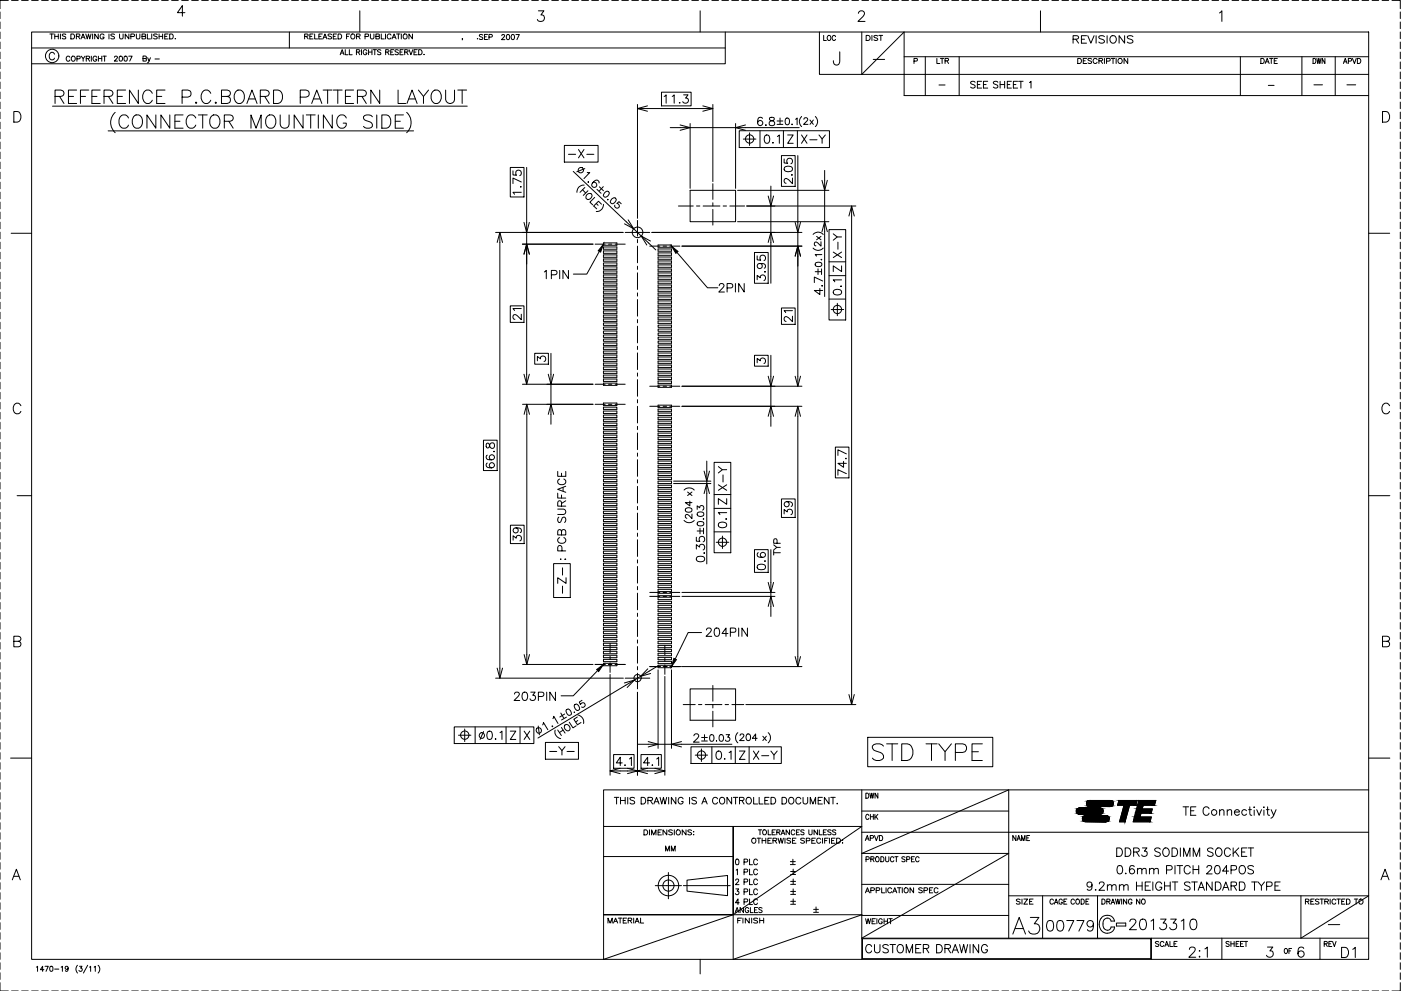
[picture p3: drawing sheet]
<svg xmlns="http://www.w3.org/2000/svg" width="420mm" height="297mm" viewBox="0 0 420 297" stroke-linecap="round" stroke-linejoin="round" font-family="sans-serif">
<g fill="none" stroke="#000" stroke-width=".3">
<path d="M0 3.6v2M0 6.6v2M0 9.6v2M0 12.6v2M0 15.6v2M0 18.6v2M2.5 .1h-2.5v2.5M3.5 .1h2M6.5 .1h2M9.5 9.6h401v278h-401zM9.5 .1h2M9.5 14.4h208"/>
<path d="M12.5 .1h2M14.9 10.2h1.1M15.5 .1h2M15.5 10.2v1.5M16.3 16.2a.8 .8 0 0 0-.9-.5 .8 .8 0 0 0-.6 .8v.6a.81 .81 0 0 0 .6 .8 .81 .81 0 0 0 .9-.5M16.4 10.9h1.1M16.4 10.2v1.5M17.5 10.2v1.5M18.1 10.2v1.5M18.5 .1h2M19.7 10.4l-.4-.2-.6 .2 .1 .3 .9 .4-.1 .5-.9-.1M21 17.2a.57 .57 0 0 0-.7-.4 .57 .57 0 0 0-.4 .6v.4a.56 .56 0 0 0 .4 .6 .56 .56 0 0 0 .7-.4"/>
<path d="M21.3 10.2h.5a.76 .76 0 0 1 .6 .7 .76 .76 0 0 1-.6 .8h-.5zM21.5 .1h2M21.7 16.9a.7 .7 0 0 1 .9 .7 .7 .7 0 0 1-1.1 .5l-.1-.7zM22.9 10.9l.9-.1 .1-.5-1-.1v1.5M23.1 17.6h.8l.1-.6-.9-.2v1.6M23.5 10.9l.5 .8M24.3 11.7l.6-1.5 .6 1.5M24.3 16.8l.6 .8v.8M24.5 .1h2M24.5 11.2h.8M25.5 16.8l-.6 .8M25.7 10.2l.5 1.5 .3-1.5 .4 1.5 .4-1.5"/>
<path d="M25.9 17.6l.9-.1v-.6l-.9-.1v1.6M26.4 17.6l.5 .8M27.4 16.8v1.6M27.5 .1h2M27.8 10.2v1.5M29 17.2a.57 .57 0 0 0-.6-.4 .57 .57 0 0 0-.5 .6v.4a.55 .55 0 0 0 .5 .6 .55 .55 0 0 0 .6-.6h-.4M29.5 10.2v1.5l-1.1-1.5v1.5M29.5 16.8v1.6M29.5 17.6h1M30.5 .1h2M30.5 16.8v1.6M30.9 16.8h1"/>
<path d="M31.2 10.5a.62 .62 0 0 0-.7-.3 .62 .62 0 0 0-.5 .5v.4a.59 .59 0 0 0 .6 .6 .59 .59 0 0 0 .6-.6h-.4M31.4 16.8v1.6M32.7 10.2v1.5M33.5 .1h2M34.3 10.4l-.3-.2-.8 .2 .2 .3 .8 .4v.5l-1-.1M34.3 17.2l.3-.4 .5 .2 .1 .3-.9 1h1M35.9 10.2v1l.4 .5 .6-.2v-1.3M35.9 16.9a.71 .71 0 0 1 .9 .7 .71 .71 0 0 1-.9 .7l-.2-.6zM36.5 .1h2M37.4 16.9a.74 .74 0 0 1 .9 .5 .74 .74 0 0 1-.5 .9l-.5-.2zM38.6 16.8h1l-.7 1.5M38.7 10.2v1.5l-1.2-1.5v1.5"/>
<path d="M39.2 11l1-.1 .1-.5-.1-.2h-1v1.5M39.5 .1h2M40.9 10.2v1.3l.5 .2 .5-.2 .1-1.3M42.5 .1h2M42.6 10.9l.9-.1 .2-.2-.2-.4h-.9v1.5l.9-.1 .2-.4-.4-.3M42.9 17.6l.9-.1 .1-.5-1-.2v1.5l1-.1v-.5l-.3-.1M44.2 10.2v1.5h.9M44.3 17.3l.4 1 .4-1M44.7 18.3l-.5 .5M45.5 .1h2M45.5 10.2v1.5M46.5 17.7h1.3"/>
<path d="M47.2 10.4l-.4-.2-.7 .2 .1 .3 .9 .4-.1 .5-.9-.1M47.7 10.9h1.1M47.7 10.2v1.5M48.5 .1h2M48.8 10.2v1.5M49.4 10.9h.6M50.4 10.2h-1v1.5h1M50.9 10.2h.5a.78 .78 0 0 1 .6 .7 .78 .78 0 0 1-.6 .8h-.5zM51.5 .1h2M52.5 11.6h.2zM54.5 .1h2M55.5 3.8h-2.3l1.5-2.1v3.2"/>
<path d="M57.5 .1h2M60.5 .1h2M63.5 .1h2M66.5 .1h2M69.5 .1h2M72.5 .1h2M75.5 .1h2M78.5 .1h2M81.5 .1h2M84.5 .1h2M86.8 9.6v4.8M87.5 .1h2"/>
<path d="M90.5 .1h2M91.4 10.9l.8-.1 .2-.4-.2-.2h-.8v1.5M91.9 10.9l.5 .8M92.9 10.9h.6M93.5 .1h2M93.9 10.2h-1v1.5h1M94.4 10.2v1.5h.9M95.6 10.9h.7M96.5 .1h2M96.6 10.2h-1v1.5h1M96.9 11.7l.6-1.5 .5 1.5M97.1 11.2h.7"/>
<path d="M99.4 10.4l-.9-.2-.1 .5 .9 .3 .1 .5-.3 .2-.7-.2M99.5 .1h2M99.9 10.9h.6M100.9 10.2h-1v1.5h1M101.4 10.2h.5a.76 .76 0 0 1 .6 .7 .76 .76 0 0 1-.6 .8h-.5zM102 16.4l.6-1.5 .6 1.5M102.2 15.9h.8M102.5 .1h2M103.5 14.9v1.5h.9M103.9 10.9h.6M104.8 14.9v1.5h.8M104.9 10.2h-1v1.5"/>
<path d="M105.5 .1h2M106.9 15.6h.9l.1-.5-1-.2v1.5M106.9 10.9l1-.1 .1-.5-1.1-.1v1.5M107.4 15.6l.5 .8M107.5 10.9l.5 .8M107.9 3.2v6.4M108.4 14.9v1.5M108.5 .1h2M109.5 11l.9-.1 .1-.6-1-.1v1.5M110 15.3a.56 .56 0 0 0-.6-.4 .56 .56 0 0 0-.5 .6v.4a.55 .55 0 0 0 .6 .5 .55 .55 0 0 0 .5-.5h-.4M110.5 14.9v1.5M110.5 15.6h1"/>
<path d="M111.1 10.2v1l.4 .5 .4-.1 .2-.4v-1M111.5 .1h2M111.5 14.9v1.5M111.9 14.9h1M112.4 14.9v1.5M112.7 10.9l1-.1v-.6h-1v1.5l1-.1 .1-.4-.4-.3M114.2 15.1l-.3-.2-.7 .2 .2 .4 .7 .3 .1 .4-.3 .2-.7-.2M114.3 10.2v1.5h.9M114.5 .1h2M115.6 10.2v1.5M115.7 15.6h.8l.2-.4-.4-.3h-.6v1.5M116.2 15.6l.5 .8"/>
<path d="M117.2 15.6h.5M117.3 10.5a.6 .6 0 0 0-.7-.3 .6 .6 0 0 0-.5 .5v.4a.6 .6 0 0 0 .5 .6 .6 .6 0 0 0 .7-.4M117.5 .1h2M117.6 11.7l.6-1.5 .6 1.5M117.8 11.2h.8M118.1 14.9h-.9v1.5h.9M118.9 10.2h1.1M119.5 15.1l-.4-.2-.7 .2 .2 .4 .9 .5-.4 .4-.7-.2M119.5 10.2v1.5M120 15.6h.6M120.4 10.2v1.5M120.5 .1h2"/>
<path d="M120.9 14.9h-.9v1.5h.9M121.4 15.6h.8l.2-.4-.4-.3h-.6v1.5M121.9 15.6l.5 .8M122.7 14.9l.5 1.5 .6-1.5M123.5 .1h2M123.7 10.2v1.5l-1.1-1.5v1.5M124.2 15.6h.6M125.1 14.9h-.9v1.5h.9M125.6 14.9h.5a.82 .82 0 0 1 .5 .7 .82 .82 0 0 1-.5 .8h-.5zM126.5 .1h2M127.2 16.3h.1M129.5 .1h2"/>
<path d="M132.5 .1h2M135.5 .1h2M138.5 .1h2M138.7 11.6l-.1 .4M141.5 .1h2M143.1 11.6h.2zM144.5 .1h2M144.8 10.5l-.4-.2-.6 .2 .1 .4 .9 .5-.2 .4-.8-.2M145.3 11h.5M146.2 10.3h-.9v1.5h.9M146.6 11.1l.9-.1v-.6l-.9-.1v1.5M147.5 .1h2"/>
<path d="M150.5 10.7l.1-.3h.4l.3 .4-.9 1.1h1M150.5 .1h2M152.1 10.4a.77 .77 0 0 1 .8 .6 .77 .77 0 0 1-.5 .9l-.5-.3zM153.5 .1h2M153.5 10.4a.77 .77 0 0 1 .9 .6 .77 .77 0 0 1-.5 .9l-.5-.3zM154.7 10.4h1l-.7 1.5M156.5 .1h2M159.5 .1h2M161.5 3.2h1.6l-.9 1.3a1.01 1.01 0 0 1 1.1 1.1 1.01 1.01 0 0 1-1.4 .8l-.4-.1-.3-.5M162.5 .1h2M165.5 .1h2M168.5 .1h2"/>
<path d="M171.5 .1h2M174.5 .1h2M177.5 .1h2M180.5 .1h2M183.5 .1h2M186.5 .1h2M189.5 .1h2M192.5 .1h2M195.5 .1h2M198.5 .1h2M201.5 .1h2M204.5 .1h2"/>
<path d="M207.5 .1h2M210 3.2v6.4M210.5 .1h2M213.5 .1h2M216.5 .1h2M217.5 9.6v9.5h-208M219.5 .1h2M222.5 .1h2M225.5 .1h2M228.5 .1h2M231.5 .1h2M234.5 .1h2"/>
<path d="M237.5 .1h2M240.5 .1h2M243.5 .1h2M245.7 9.6v12.7h164.8M246.5 .1h2M247 10.6v1.5h.8M248.2 10.8l.2-.1a.69 .69 0 0 1 .8 .7 .69 .69 0 0 1-.8 .7l-.3-.6zM249.5 .1h2M250.6 11a.52 .52 0 0 0-.6-.4 .52 .52 0 0 0-.4 .6 .61 .61 0 0 0 .1 .8 .61 .61 0 0 0 .8-.1l.1-.1M251.8 15.5v3.1l-.2 .5a.92 .92 0 0 1-1.5 0l-.2-.9M252.5 .1h2M255.5 .1h2"/>
<path d="M257.4 4v-.1a1.01 1.01 0 0 1 1.3-.7l.4 .4a1.05 1.05 0 0 1-.3 1.3l-1.5 1.5h2.1M258.4 9.6v12.7l12.7-12.7v19h139.4M258.5 .1h2M259.8 10.6h.6a.78 .78 0 0 1 .6 .8 .78 .78 0 0 1-.6 .7h-.6zM261.5 .1h2M261.5 10.6v1.5M261.9 17.8h3.4M263.2 10.8l-.4-.2-.7 .2 .2 .4 .8 .3 .1 .4-.4 .2-.7-.2M263.6 10.6h1.1M264.2 10.6v1.5M264.5 .1h2M267.5 .1h2"/>
<path d="M270.5 .1h2M271.1 17h139.4M273.5 .1h2M274.1 18.3l.9-.1 .1-.6-1-.1v1.5M276.5 .1h2M277.5 17v11.6M279.5 .1h2M281 17.5v1.5h.9M282 17.5h1M282.5 .1h2M282.5 17.5v1.5M283.4 18.2l1-.1v-.5l-1-.1v1.5"/>
<path d="M284 18.2l.5 .8M285.5 .1h2M287.7 17v11.6M288.5 .1h2M291.5 .1h2M294.5 .1h2M297.5 .1h2M300.5 .1h2M303.5 .1h2M306.5 .1h2M309.5 .1h2M312 3.2v6.4"/>
<path d="M312.5 .1h2M315.5 .1h2M318.5 .1h2M321.5 .1h2M321.8 11.8l1.4-.2 .3-.5-.3-.3-1.4-.1v2.2M322.6 11.8l.9 1.1M323.2 17.5h.6a.79 .79 0 0 1 .5 .8 .79 .79 0 0 1-.5 .7h-.6zM324.3 11.8h.9M324.5 .1h2M324.9 18.2h.6M325.8 10.7h-1.5v2.2h1.5M325.9 17.5h-1v1.5h1"/>
<path d="M326.2 10.7l1 2.2 .9-2.2M327.4 17.7l-.4-.2-.7 .2v.3l1.1 .6v.2l-.4 .2-.7-.2M327.5 .1h2M328.7 10.7v2.2M329 17.9a.62 .62 0 0 0-.7-.4 .62 .62 0 0 0-.5 .6 .68 .68 0 0 0 .3 .8 .68 .68 0 0 0 .8-.1l.1-.1M329.6 18.2h.7l.4-.4-.2-.2-.9-.1v1.5M330.1 18.2l.6 .8M330.5 .1h2M331.2 11l-.6-.3-1.1 .3 .3 .5 1.2 .5 .2 .6a1.16 1.16 0 0 1-1.7 0M331.2 17.5v1.5M331.9 18.3l.9-.1 .1-.6-1-.1v1.5M332 10.7v2.2"/>
<path d="M333.1 11a1.03 1.03 0 0 1 1.4 .1 1.03 1.03 0 0 1 0 1.4 1.03 1.03 0 0 1-1.4 .1l-.2-.5zM333.2 17.5h1.1M333.5 .1h1.9M333.8 17.5v1.5M334.7 17.5v1.5M336.5 .1h2M337.3 10.7v2.2l-1.7-2.2v2.2M338.2 17.5v1.5l-1.1-1.5v1.5M339.5 .1h2M339.8 11l-.6-.3-1.1 .3 .2 .5 1.2 .5 .3 .6a1.16 1.16 0 0 1-1.7 0M342.5 .1h2M345.5 .1h2"/>
<path d="M348.5 .1h2M351.5 .1h2M354.5 .1h2M357.5 .1h2M360.5 .1h2M363.5 .1h2M365.7 3.9l.7-.7v3.2M366.5 .1h2M369.5 .1h2M372 17v11.6M372.4 .1h2.1M375.5 .1h2"/>
<path d="M378.1 17.5h.5a.81 .81 0 0 1 .6 .8 .81 .81 0 0 1-.6 .7h-.5zM378.5 .1h1.9M379.4 19l.6-1.5 .6 1.5M379.6 18.5h.8M380.7 17.5h1.1M381.3 17.5v1.5M381.5 .1h2M382.1 18.2h.6M383.1 17.5h-1v1.5h1M384.5 .1h2M387.5 .1h2M390.4 17v11.6"/>
<path d="M390.5 .1h2M393.5 .1h2M393.8 17.5a.77 .77 0 0 1 .9 .8 .77 .77 0 0 1-.9 .7zM394.9 17.5l.3 1.5 .3-1.5 .3 1.5 .4-1.5M396.5 .1h2M397.3 17.5v1.5l-.8-1.5v1.5M399.5 .1h2M400.4 17v11.6M402.5 .1h2M402.9 19l.5-1.5 .6 1.5M403.1 18.5h.7M404.4 18.3l.8-.1v-.6l-.8-.1v1.5"/>
<path d="M405.5 .1h2M405.6 17.5l.6 1.5 .5-1.5M407.1 17.5h.5a.81 .81 0 0 1 .5 .8 .81 .81 0 0 1-.5 .7h-.5zM408.5 .1h2M411.5 .1h2M414.5 .1h2M417.4 .1h2.5v2.5M419.9 3.6v2M419.9 6.6v2M419.9 9.6v2M419.9 12.6v2M419.9 15.6v2"/>
<path d="M419.9 18.6v2M0 21.6v2M0 24.6v2M0 27.6v2M0 30.6v2M0 33.6v2M0 36.6v2M0 39.6v2M4.1 33.4h1.1a1.69 1.69 0 0 1 1.1 1.6 1.69 1.69 0 0 1-1.1 1.6h-1.1zM15.7 31.8h124.4M16.5 28.9l2.3-.2a.93 .93 0 0 0 0-1.5l-.6-.2h-1.7v4M17.9 28.9l1.3 2.1"/>
<path d="M20.5 28.9h1.6M23 27h-2.5v4h2.5M24.1 28.9h1.6M26.6 27h-2.5v4M27.6 28.9h1.5M30.1 27h-2.5v4h2.5M31.2 28.9l2.3-.2a.93 .93 0 0 0 0-1.5l-.6-.2h-1.7v4M32.4 39.2h91.6M32.5 28.9l1.4 2.1M34.5 33.7a4.1 4.1 0 0 0 0 6.1M35.2 28.9h1.5M37.7 27h-2.5v4h2.5"/>
<path d="M38.5 35.4a1.46 1.46 0 0 0-1.7-1 1.46 1.46 0 0 0-1.1 1.6 1.75 1.75 0 0 0 .4 1.9 1.75 1.75 0 0 0 1.9 .4l.5-.8M40 35a1.48 1.48 0 0 1 1.7-.5 1.48 1.48 0 0 1 1 1.5 1.75 1.75 0 0 1-.4 1.9 1.75 1.75 0 0 1-1.9 .4 2.52 2.52 0 0 1-.4-3.3zM41.5 27v4l-2.7-4v4M45.7 28a1.48 1.48 0 0 0-1.7-1 1.48 1.48 0 0 0-1.2 1.5 1.75 1.75 0 0 0 .4 1.9 1.75 1.75 0 0 0 1.9 .4l.6-.8M46.7 34.4v4l-2.6-4v4M47 28.9h1.5M49.5 27h-2.5v4h2.5M50.9 34.4v4l-2.6-4v4M52.5 36.4h1.5M54.6 29.1h1.7a1.06 1.06 0 0 0 1-1 1.06 1.06 0 0 0-1-1.1h-1.7v4M54.9 34.4h-2.4v4h2.4M58.7 35.4a1.49 1.49 0 0 0-1.7-1 1.49 1.49 0 0 0-1.2 1.6 1.75 1.75 0 0 0 .4 1.9 1.75 1.75 0 0 0 1.9 .4l.6-.8"/>
<path d="M58.8 30.6l.2 .2-.2 .2-.2-.2zM59.5 34.4h2.6M60.8 34.4v4M63.2 28a1.48 1.48 0 0 0-1.7-1 1.48 1.48 0 0 0-1.2 1.5 1.75 1.75 0 0 0 .4 1.9 1.75 1.75 0 0 0 1.9 .4l.6-.8M63.3 35a1.48 1.48 0 0 1 1.7-.5 1.48 1.48 0 0 1 1 1.5 1.75 1.75 0 0 1-.4 1.9 1.75 1.75 0 0 1-1.9 .4 2.52 2.52 0 0 1-.4-3.3zM64.5 30.8l.2-.2 .2 .2-.2 .2zM66.4 28.9l2.3-.2a.93 .93 0 0 0 0-1.5l-.5-.2h-1.8v4h1.8a1.06 1.06 0 0 0 .9-1 1.06 1.06 0 0 0-.9-1.1M67.3 36.4h1.7l.6-.3a.92 .92 0 0 0 0-1.5l-2.3-.2v4M68.6 36.4l1.3 2M70.6 27.6a1.47 1.47 0 0 1 1.7-.6 1.47 1.47 0 0 1 1 1.5 1.75 1.75 0 0 1-.4 1.9 1.75 1.75 0 0 1-1.9 .4 2.45 2.45 0 0 1-.4-3.2zM74 31l1.6-4 1.5 4M74.6 29.7h1.9"/>
<path d="M75.3 38.4v-4l1.5 4 1.5-4v4M78.1 28.9l2.2-.2a.93 .93 0 0 0 0-1.5l-.5-.2h-1.7v4M79.4 28.9l1.3 2.1M80.1 35a1.48 1.48 0 0 1 1.6-.5 1.48 1.48 0 0 1 1 1.5 1.75 1.75 0 0 1-.4 1.9 1.75 1.75 0 0 1-1.9 .4 2.52 2.52 0 0 1-.3-3.3zM82 27h1.4a2.16 2.16 0 0 1 1.4 2 2.16 2.16 0 0 1-1.4 2h-1.4zM84 34.4v2.9a1.35 1.35 0 0 0 1.4 1.1 1.35 1.35 0 0 0 1.3-1.1v-2.9M90 29.1h1.8a1.06 1.06 0 0 0 1-1 1.06 1.06 0 0 0-1-1.1h-1.8v4M90.9 34.4v4l-2.7-4v4M91.9 34.4h2.6M93.2 34.4v4M93.5 31l1.5-4 1.5 4M94.1 29.7h1.9"/>
<path d="M95.5 34.4v4M96.9 27h2.7M98.3 27v4M99.7 34.4v4l-2.7-4v4M99.9 27h2.7M101.3 27v4M103.6 28.9h1.5M103.8 35.4a1.46 1.46 0 0 0-1.6-1 1.46 1.46 0 0 0-1.2 1.6 1.75 1.75 0 0 0 .4 1.9 1.75 1.75 0 0 0 1.9 .4l.5-.8v-.6h-.9M106 27h-2.4v4h2.4M107.2 28.9l2.3-.2a.93 .93 0 0 0 0-1.5l-.6-.2h-1.7v4M108.5 28.9l1.4 2.1M111.7 35a1.81 1.81 0 0 0-2.7 0 .98 .98 0 0 0 .8 1.1l1.1 .4a1 1 0 0 1 .4 1.8 1.89 1.89 0 0 1-2.3-.4"/>
<path d="M113 34.4v4M113.9 27v4l-2.7-4v4M114.5 34.4h1.4a2.13 2.13 0 0 1 1.3 2 2.13 2.13 0 0 1-1.3 2h-1.4zM118.5 36.4h1.6M119.4 27v4h2.3M121 34.4h-2.5v4h2.5M122 33.7a4.2 4.2 0 0 1 0 6.1M122 31l1.6-4 1.5 4M122.6 29.7h1.9M125.5 27l1.5 1.9v2.1M128.5 27l-1.5 1.9M129.7 27.6a1.47 1.47 0 0 1 1.7-.6 1.47 1.47 0 0 1 .9 1.5 1.75 1.75 0 0 1-.3 1.9 1.75 1.75 0 0 1-2 .4 2.45 2.45 0 0 1-.3-3.2z"/>
<path d="M133.6 27v2.9a1.35 1.35 0 0 0 1.4 1.1 1.35 1.35 0 0 0 1.3-1.1v-2.9M137.3 27h2.7M138.6 27v4M191.2 31.3v34.1M191.2 32.5h22.6M194.2 31.7l-3 .8 3 .8M198.4 27.6h8.9v4.1h-8.9zM199.2 28.9l.6-.5v2.5M201 38.3h38.7M201.6 28.9l.6-.5v2.5M203.7 30.8h.3zM204 37.5l3 .8-3 .8"/>
<path d="M205 28.4h1.3l-.7 1a.83 .83 0 0 1 .8 1.2 .83 .83 0 0 1-1.4 .2l-.2-.3M207 37v19.5M210.8 31.7l3 .8-3 .8M213.8 31.3v23.1M220.6 37v19.5M221.7 39.2h27.1v5h-27.1zM223.6 37.5l-3 .8 3 .8M224.8 39.8v3.8M227.9 39.2v5M228.6 35.5l-.1-.3a.86 .86 0 0 0-1.2 .4 1.46 1.46 0 0 0 .6 2.1 .78 .78 0 0 0 .9-.8 .78 .78 0 0 0-.8-.8 .78 .78 0 0 0-.8 .7M229.6 37.5h.2zM230.9 35.2a.5 .5 0 0 0 .2 .9 .89 .89 0 0 1 1 .4 .89 .89 0 0 1 0 1l-.8 .2-.4-.2-.2-.3a1.25 1.25 0 0 1 1.4-1.2l.1-.5a1 1 0 0 0-1.3-.3z"/>
<path d="M233 36.3h1.8M233 37.3h1.8M233.9 35.4v1.7M235 39.2v5M235.7 35.5a.63 .63 0 0 1 1 .3l.1 .5a.91 .91 0 0 1-.6 1.1h-.2a1.34 1.34 0 0 1-.3-1.9zM237.4 37.3h.2zM238.6 35.8l.5-.4v2M239.1 39.2v5M240.4 34.9a2.04 2.04 0 0 0 0 3.1M241.1 35.8l.2-.4 .6-.1 .3 .6-1.2 1.4h1.3M242.9 36l1 1.3M243.9 36l-1 1.3"/>
<path d="M244.5 34.9a2.04 2.04 0 0 1 0 3.1M281.6 25.5h1.8M292.4 24.7l-.4-.3-.9 .3 .1 .3 1.2 .6v.5a.87 .87 0 0 1-1.3 0M293.1 25.3h.8M294.4 24.4h-1.3v2h1.3M294.9 25.3h.8M296.2 24.4h-1.3v2h1.3M299.3 24.7l-.5-.3-.9 .3 .2 .4 1.1 .5 .1 .5a.87 .87 0 0 1-1.4 0M299.9 25.3h1.4M299.9 24.4v2M301.3 24.4v2M302.1 25.3h.8"/>
<path d="M303.3 24.4h-1.2v2h1.2M303.9 25.3h.8M305.2 24.4h-1.3v2h1.3M305.5 24.4h1.3M306.2 24.4v2M308.7 24.8l.5-.4v2M380.4 25.6h1.7M394 25.4h2.6M403.9 25.4h2.7M414.6 33.4h1.1a1.69 1.69 0 0 1 1.1 1.6 1.69 1.69 0 0 1-1.1 1.6h-1.1zM419.9 21.6v2M419.9 24.6v2"/>
<path d="M419.9 27.6v2M419.9 30.6v2M419.9 33.6v2M419.9 36.6v2M419.9 39.6v2M0 42.6v2M0 45.6v2M0 48.6v2M0 51.6v2M0 54.6v2M0 57.6v2M153 50.2h4.1v8.8h-4.1z"/>
<path d="M153.8 51.2v1.2l1.1 .1a.88 .88 0 0 1 0-1.3 .88 .88 0 0 1 1.3 .2 .88 .88 0 0 1-.3 1.2M156.1 56h.2zM156.3 57.6h-2.5l.5 .6M156.3 54.6l-2.5-1.2v1.6M157.9 50.2v65M169.2 43.6h10.2v5h-10.2zM170.5 46.3h2.1M171.9 51.4l24.8 23.5M173.5 44.8l1.6 2.5M174.7 56.9l.9 1M175.1 44.8l-1.6 2.5M175.2 55.5a2.02 2.02 0 0 0-2.2 2.1"/>
<path d="M175.4 50.5l-2.4 1M175.4 56.2l-1.5 1.4M175.9 58.5a.85 .85 0 0 1 .9-.6 .85 .85 0 0 1 .7 .9 .98 .98 0 0 1-.7 .9 .98 .98 0 0 1-1.1-.4zM176 46.3h2.1M176.1 51.7h.8l-1.8 1.8M176.3 54.5l.2 .2zM176.3 57.2l-1.4 1.4M177.7 54.8a.78 .78 0 0 1 1.2 .2 .78 .78 0 0 1-.5 1.2 .78 .78 0 0 1-.9-.9 1.29 1.29 0 0 1 2-1l.1 .5M178.4 59.2l-1.5 1.4 .9 .8M179 56.8l1.3 1.1M179.7 56l1.3 1.2M180.9 56l-1.2 1.2"/>
<path d="M181.4 57.6l.8-.3a.98 .98 0 0 1 .3 1.3 .98 .98 0 0 1-1.3 .4l-.1-.1a.95 .95 0 0 1 .3-1.3zM182.2 59.8l.1 .1zM183.5 59.6l.8-.3a.98 .98 0 0 1 .3 1.3 .98 .98 0 0 1-1.3 .3l-.1-.1a.95 .95 0 0 1 .3-1.2zM207 57.1h13.6v9.3h-13.6zM213.8 55.1v4.7M221.2 57.1h27.4M222.9 41.7h3.8M229.5 40.6a.8 .8 0 0 1 1.2 .3 1.26 1.26 0 0 1-.8 2.1 1.6 1.6 0 0 1-.4-2.4zM230.4 58.7l.8 3.1 .8-3.1M231.2 55.8v29.1M231.7 42.8h.2zM233.1 40.9l.6-.4v2.5"/>
<path d="M234.4 46.6h4.1v9.3h-4.1zM235.2 47.7v1.1l1 .2a.88 .88 0 0 1 0-1.4 .88 .88 0 0 1 1.3 .2 .88 .88 0 0 1-.3 1.3M235.3 50.2a1.61 1.61 0 0 1 2.4 .3v.2a1.44 1.44 0 0 1-2.5 0zM236.2 40.5h1.7l-1.7 2.5h1.7M237.5 52.3v.3zM237.7 53.4v1.7l-1.2-1.3a.81 .81 0 0 0-1.1-.2l-.2 .9 .6 .4M239.3 46.6v69.2M240.4 40.5l1.6 2.5M242 40.5l-1.6 2.5M242.9 41.9h2.1M245.6 40.5l.9 1.1v1.4M246.5 54l.8 3.1 .8-3.1"/>
<path d="M247.3 51.1v37.8M247.5 40.5l-1 1.1M419.9 42.6v2M419.9 45.6v2M419.9 48.6v2M419.9 51.6v2M419.9 54.6v2M419.9 57.6v2M0 60.6v2M0 63.6v2M0 66.6v2M0 69.6v2"/>
<path d="M0 72.6v2M0 75.6v2M0 78.6v2M3.3 69.9h6.2M148.6 69.7h38.3M149.1 72.7l.8-3 .8 3M149.9 69.7v133.6M156.7 73.2h21.1M157.1 76.2l.8-3 .9 3M157.1 66.7l.8 3 .9-3M178.5 73.2h3M178.8 61l.6 .5"/>
<path d="M179.7 75.3l-3.7 6.9h-4M180.4 61.2l-.9-.9-1.4 1.5 .8 .8M181 73.2l-.9 2.4-.7-.4zM181 78.8h4v.7h-4zM181 61.2a2.02 2.02 0 0 1-2.2 2.2M181 72.8h4v.7h-4zM181 74h4v.7h-4zM181 75.2h4v.7h-4zM181 76.4h4v.7h-4zM181 77.6h4v.7h-4zM181 80h4v.7h-4zM182.5 73.2h1"/>
<path d="M184.5 73.2h3M186.3 61.1l-.7-.7-.6 .6a.71 .71 0 0 1 .8 .7 .71 .71 0 0 1-.8 .7 .71 .71 0 0 1-.6-.9M187.5 69.7h7.4M188.4 65.9l1.6 2.7-2.7-1.5M191.2 66.1v4.7M191.2 71.8v1M191.2 73.8v5M191.2 79.8v1M194.9 73.8h3M195.1 72.2l-2.8-1.4 1.7 2.6M195.5 69.7h45M197.4 73.4h4v.7h-4z"/>
<path d="M197.4 74.6h4v.7h-4zM197.4 75.8h4v.7h-4zM197.4 77h4v.7h-4zM197.4 78.2h4v.7h-4zM197.4 79.4h4v.7h-4zM198.9 73.8h1M200.9 73.8h3M201.4 73.8l1.9 1.6-.6 .5zM203 75.7l9.2 10.6h3.1M203.5 61.8h4.4M204.5 73.8h36M208.9 61.8h1"/>
<path d="M210.9 61.8h5M213.8 60.8v1M213.8 62.8v4.7M216.9 61.8h1M218.9 61.8h4.4M221.2 66.4h27.4M223.9 61.8h32.8M226.3 75.7h4.1v9.2h-4.1zM227.1 76.7v1.2l1 .1a.88 .88 0 0 1 0-1.3 .88 .88 0 0 1 1.3 .2 .88 .88 0 0 1-.3 1.2M227.9 79a.77 .77 0 0 1 .6 1.1 .77 .77 0 0 1-1.2 .2 .77 .77 0 0 1 .1-1.2l.5-.1a1.13 1.13 0 0 1 1.7 .9l-.4 .5M230.4 72.7l.8-3 .8 3M238.5 76.8l.8-3 .8 3"/>
<path d="M238.5 66.7l.8 3 .8-3M243.8 74.4a2.03 2.03 0 0 0 3.1 0M243.8 70.3a2.03 2.03 0 0 1 3.1 0M244.6 78.9l.7-.3a.85 .85 0 0 1 1.2 .8 1.08 1.08 0 0 1-1.1 .5 1.08 1.08 0 0 1-.9-.8zM244.9 70.9l1.3 1M246.2 72.5v1.3l-.9-1-.7-.3-.4 .4v.4l.5 .4M246.2 70.9l-1.3 1M246.4 77.7v.2zM246.5 76.3h-2l.4 .5M246.5 69.5l.8-3.1 .8 3.1M248.6 68.8h5v27.1h-5zM248.6 78.5h5"/>
<path d="M249.9 75.6l2.5 1.6M249.9 70.1l1.2 .9M251.3 72.6v2.1M252.4 79.7v1.7l-2.5-1.7v1.7M252.4 71h-1.3l-1.2 1M252.4 75.6l-2.5 1.6M254.6 64.8l.8-3 .8 3M255.4 61.8v149.4M410.5 69.9h6.3M419.9 60.6v2M419.9 63.6v2M419.9 66.6v2"/>
<path d="M419.9 69.6v2M419.9 72.6v2M419.9 75.6v2M419.9 78.6v2M0 81.6v2M0 84.6v2M0 87.6v2M0 90.6v2M0 93.6v2M0 96.6v2M0 99.6v2M153 91.7h4.1v4.9h-4.1z"/>
<path d="M156.3 94.2v1.6l-1.1-1.2-.9-.3-.5 .5v.4l.3 .4 .3 .1M156.3 92.5h-2.5l.5 .6M163.2 81.5l.6-.4v2.5M165.4 82.4h1.1a.66 .66 0 0 0 .6-.7 .66 .66 0 0 0-.6-.6h-1.1v2.5M167.9 81.1v2.5M170.5 81.1v2.5l-1.7-2.5v2.5M181 96.8h4v.7h-4zM181 98h4v.7h-4zM181 99.2h4v.7h-4zM181 81.2h4v.7h-4zM181 82.4h4v.7h-4zM181 83.6h4v.7h-4z"/>
<path d="M181 84.8h4v.7h-4zM181 86h4v.7h-4zM181 87.2h4v.7h-4zM181 88.4h4v.7h-4zM181 89.6h4v.7h-4zM181 90.8h4v.7h-4zM181 92h4v.7h-4zM181 93.2h4v.7h-4zM181 94.4h4v.7h-4zM181 95.6h4v.7h-4zM191.2 81.8v5M191.2 87.8v1"/>
<path d="M191.2 89.8v5M191.2 95.8v1M191.2 97.8v5M197.4 97.4h4v.7h-4zM197.4 98.6h4v.7h-4zM197.4 99.8h4v.7h-4zM197.4 80.6h4v.7h-4zM197.4 81.8h4v.7h-4zM197.4 83h4v.7h-4zM197.4 84.2h4v.7h-4zM197.4 85.4h4v.7h-4zM197.4 86.6h4v.7h-4z"/>
<path d="M197.4 87.8h4v.7h-4zM197.4 89h4v.7h-4zM197.4 90.2h4v.7h-4zM197.4 91.4h4v.7h-4zM197.4 92.6h4v.7h-4zM197.4 93.8h4v.7h-4zM197.4 95h4v.7h-4zM197.4 96.2h4v.7h-4zM215.7 85.6l.5-.6 .7 .1 .2 .4-.4 .8-1.1 1.2h1.7M218.1 86.3h1.1a.66 .66 0 0 0 .6-.7 .66 .66 0 0 0-.6-.6h-1.1v2.5M220.6 85v2.5M223.2 85v2.5l-1.7-2.5v2.5"/>
<path d="M227.1 83.8v-1.3l.9 .8a.84 .84 0 0 1 1.4-.7 .84 .84 0 0 1-.3 1.5M229.4 81.4v.2zM234.4 92.3h4.1v4.9h-4.1zM237.7 94.8v1.6l-1.2-1.2a.79 .79 0 0 0-1.2-.1l-.1 .7 .2 .4 .4 .1M237.7 93.1h-2.5l.4 .6M244.5 81.4h1.7M245.3 80.6v1.7M245.9 86.5v1.8l-1.7-1.2h2.5M246.4 80.6v1.7M246.6 85.5v.3zM246.7 84.2l-2.5-1.2v1.7M248.6 89.6h5"/>
<path d="M248.6 82.6h5M249.3 92.8h3.7M250 87.1a1.57 1.57 0 0 1 2.4 .3v.3a1.44 1.44 0 0 1-2.5 0zM251.1 90.9v3.7M252.3 85.7v.2zM252.4 83.9h-2.5l.5 .6M419.9 81.6v2M419.9 84.6v2M419.9 87.6v2M419.9 90.6v2M419.9 93.6v2M419.9 96.6v2"/>
<path d="M419.9 99.6v2M0 102.6v2M0 105.6v2M0 108.6v2M0 111.6v2M0 114.6v2M0 117.6v2M156.7 115.2h21.1M157.1 112.2l.8 3 .9-3M160.4 105.9h4.1v3.3h-4.1zM161.2 108.1v-1.3l.9 .8a.82 .82 0 0 1 1.3-.7 .82 .82 0 0 1-.2 1.5M164.4 112.2l.8 3 .8-3"/>
<path d="M165.2 105.9v21.3M178.5 115.2h3M181 100.4h4v.7h-4zM181 101.6h4v.7h-4zM181 102.8h4v.7h-4zM181 104h4v.7h-4zM181 105.2h4v.7h-4zM181 106.4h4v.7h-4zM181 107.6h4v.7h-4zM181 108.8h4v.7h-4zM181 110h4v.7h-4zM181 111.2h4v.7h-4z"/>
<path d="M181 112.4h4v.7h-4zM181 113.6h4v.7h-4zM181 114.8h4v.7h-4zM182.5 115.2h1M184.5 115.2h3M191.2 103.8v1M191.2 105.8v5M191.2 111.8v1M191.2 113.8v5M191.2 119.8v1M194.9 115.8h3M197.4 101h4v.7h-4z"/>
<path d="M197.4 102.2h4v.7h-4zM197.4 103.4h4v.7h-4zM197.4 104.6h4v.7h-4zM197.4 105.8h4v.7h-4zM197.4 107h4v.7h-4zM197.4 108.2h4v.7h-4zM197.4 109.4h4v.7h-4zM197.4 110.6h4v.7h-4zM197.4 111.8h4v.7h-4zM197.4 113h4v.7h-4zM197.4 114.2h4v.7h-4zM197.4 115.4h4v.7h-4z"/>
<path d="M198.9 115.8h1M200.9 115.8h3M204.5 115.8h36M226.3 106.5h4.1v3.3h-4.1zM227.1 108.7v-1.3l.9 .7a.83 .83 0 0 1 1.3-.6 .83 .83 0 0 1-.2 1.5M230.4 112.8l.8 3 .8-3M231.2 106.5v21.3M238.5 112.8l.8 3 .8-3M419.9 102.6v2M419.9 105.6v2M419.9 108.6v2M419.9 111.6v2"/>
<path d="M419.9 114.6v2M419.9 117.6v2M0 120.6v2M0 123.6v2M0 126.6v2M0 129.6v2M0 132.6v2M0 135.6v2M0 138.6v2M6.3 121.6a1.18 1.18 0 0 0-1.4-.8 1.18 1.18 0 0 0-.9 1.3 1.39 1.39 0 0 0 .3 1.5 1.39 1.39 0 0 0 1.5 .3l.5-.6M145 131.9h4.1v9.1h-4.1zM145.9 133a.95 .95 0 0 0 .2 1.3l.6-.4a.94 .94 0 0 1 .3-.9 .94 .94 0 0 1 1-.2l.3 .5a.83 .83 0 0 1-.5 1.1 1.32 1.32 0 0 1-1.2-1.4z"/>
<path d="M146.1 138.8a.73 .73 0 0 0-.3 .7 .73 .73 0 0 0 .5 .6 1.46 1.46 0 0 0 2-.6 .78 .78 0 0 0-.7-.8 .78 .78 0 0 0-.9 .7 .78 .78 0 0 0 .7 .8M146.1 136.4a.73 .73 0 0 0-.3 .7 .73 .73 0 0 0 .5 .6 1.56 1.56 0 0 0 2-.6 .77 .77 0 0 0-.7-.8 .77 .77 0 0 0-.8 .7 .77 .77 0 0 0 .6 .8M148 135.3h.3zM156.7 121.2h21.1M157.2 124.2l.8-3 .8 3M158 121.2v78M164.4 124.2l.8-3 .8 3M178.5 121.2h3M181 124.4h4v.7h-4zM181 128h4v.7h-4zM181 132.8h4v.7h-4zM181 136.4h4v.7h-4z"/>
<path d="M181 122h4v.7h-4zM181 120.8h4v.7h-4zM181 123.2h4v.7h-4zM181 125.6h4v.7h-4zM181 126.8h4v.7h-4zM181 129.2h4v.7h-4zM181 130.4h4v.7h-4zM181 131.6h4v.7h-4zM181 134h4v.7h-4zM181 135.2h4v.7h-4zM181 137.6h4v.7h-4zM181 138.8h4v.7h-4z"/>
<path d="M182.5 121.2h1M184.5 121.2h3M191.2 121.8v5M191.2 127.8v1M191.2 129.8v5M191.2 135.8v1M191.2 137.8v5M194.9 121.8h3M197.4 121.4h4v.7h-4zM197.4 122.6h4v.7h-4zM197.4 123.8h4v.7h-4zM197.4 125h4v.7h-4z"/>
<path d="M197.4 126.2h4v.7h-4zM197.4 127.4h4v.7h-4zM197.4 128.6h4v.7h-4zM197.4 129.8h4v.7h-4zM197.4 131h4v.7h-4zM197.4 132.2h4v.7h-4zM197.4 133.4h4v.7h-4zM197.4 134.6h4v.7h-4zM197.4 135.8h4v.7h-4zM197.4 137h4v.7h-4zM197.4 138.2h4v.7h-4zM197.4 139.4h4v.7h-4z"/>
<path d="M198.9 121.8h1M200.9 121.8h3M204.5 121.8h36M212 138.2v30.8M214.2 138.6h5v27.1h-5zM215.4 139.9l1.2 .9M230.4 124.8l.8-3 .8 3M238.5 124.8l.8-3 .8 3M239.3 121.8v78M250.5 134h4.1v9.2h-4.1zM253 138.3v1.8l-1.7-1.2h2.5M253.7 137.3v.3z"/>
<path d="M253.8 136l-2.5-1.2v1.7M416.7 121.6a1.18 1.18 0 0 0-1.3-.8 1.18 1.18 0 0 0-1 1.3 1.39 1.39 0 0 0 .3 1.5 1.39 1.39 0 0 0 1.6 .3l.4-.6M419.9 120.6v2M419.9 123.6v2M419.9 126.6v2M419.9 129.6v2M419.9 132.6v2M419.9 135.6v2M419.9 138.6v2M0 141.6v2M0 144.6v2M0 147.6v2"/>
<path d="M0 150.6v2M0 153.6v2M0 156.6v2M0 159.6v2M5.1 148.6h4.4M153.1 157.4h4.1v5.5h-4.1zM154.7 158.2a.77 .77 0 0 1 .6 1.1 .77 .77 0 0 1-1.2 .2 .77 .77 0 0 1 .1-1.2l.5-.1a1.13 1.13 0 0 1 1.7 1l-.4 .4M167.3 152.6h1.7a.81 .81 0 0 1 .7 .8 .81 .81 0 0 1-.7 .8h-1.7M167.3 147.8v1.5h2.4M167.3 141.3v1.5h2.4v-1.5M167.6 155a.91 .91 0 0 0-.4 .9 .91 .91 0 0 0 .7 .7l.3-.2 .4-1.2 .7-.2a1.06 1.06 0 0 1 0 1.6M167.9 143.6a.87 .87 0 0 0-.6 1 .87 .87 0 0 0 .9 .7 .98 .98 0 0 0 1.3-.3 .98 .98 0 0 0-.2-1.3l-.2-.1"/>
<path d="M168.4 159.3l.5-.6 .6 .2 .2 .4v1h-2.4l.2-1.4 .4-.2 .4 .2 .1 1.4M168.4 151.7l-.1-1.4-.4-.2-.4 .1-.2 1.5h2.4M168.4 141.8v1M168.4 148.4v.9M168.9 146.1v1.1M169.7 145.7l-2.4 1 2.4 .9M169.7 150.1l-1.3 .8M181 144.8h4v.7h-4zM181 141.2h4v.7h-4zM181 153.2h4v.7h-4zM181 140h4v.7h-4zM181 142.4h4v.7h-4z"/>
<path d="M181 143.6h4v.7h-4zM181 146h4v.7h-4zM181 147.2h4v.7h-4zM181 148.4h4v.7h-4zM181 149.6h4v.7h-4zM181 150.8h4v.7h-4zM181 152h4v.7h-4zM181 154.4h4v.7h-4zM181 155.6h4v.7h-4zM181 156.8h4v.7h-4zM181 158h4v.7h-4zM181 159.2h4v.7h-4z"/>
<path d="M191.2 143.8v1M191.2 145.8v5M191.2 151.8v1M191.2 153.8v5M191.2 159.8v1M197.4 140.6h4v.7h-4zM197.4 141.8h4v.7h-4zM197.4 143h4v.7h-4zM197.4 144.2h4v.7h-4zM197.4 145.4h4v.7h-4zM197.4 146.6h4v.7h-4zM197.4 147.8h4v.7h-4z"/>
<path d="M197.4 149h4v.7h-4zM197.4 150.2h4v.7h-4zM197.4 151.4h4v.7h-4zM197.4 152.6h4v.7h-4zM197.4 153.8h4v.7h-4zM197.4 155h4v.7h-4zM197.4 156.2h4v.7h-4zM197.4 157.4h4v.7h-4zM197.4 158.6h4v.7h-4zM197.4 159.8h4v.7h-4zM202 144.9h11.2M202 144.2h11.2"/>
<path d="M205.1 156a2.04 2.04 0 0 0 3.1 0M205.1 146.9a2.13 2.13 0 0 1 3.1 0M205.6 152.5a1.01 1.01 0 0 1 1.2-.4 1.01 1.01 0 0 1 .6 1.1l-.7 .3a.85 .85 0 0 1-1.2-.7zM206.2 147.5l1.3 1M206.9 150.2v1.4l-1.4-.9h2M207.5 154.1v1.3l-1.4-1.2-.6 .4 .1 .5 .4 .2M207.5 147.5l-1.3 1M209.1 152.7v-1.1l.7 .6a.68 .68 0 0 1 .7-.6 .68 .68 0 0 1 .7 .5 .68 .68 0 0 1-.5 .8M209.1 159.2h1.7M209.2 156.6l.7-.3a.85 .85 0 0 1 1.2 .8 1.08 1.08 0 0 1-1.1 .5 1.08 1.08 0 0 1-.9-.7zM209.2 153.7l.7-.3a.85 .85 0 0 1 1.2 .8 1.07 1.07 0 0 1-1.1 .6 1.07 1.07 0 0 1-.9-.8zM209.9 158.3v1.7"/>
<path d="M211 155.4v.2zM211 158.3v1.7M211.2 141.2l.8 3 .8-3M211.2 147.9l.8-3 .8 3M214.2 159.4h5M214.2 152.4h5M214.2 148.2h5M215.4 145.3l2.5 1.7M215.5 156.9a1.61 1.61 0 0 1 2.4 .3v.3a1.44 1.44 0 0 1-2.5 0zM216.8 142.4v2.1M217.8 155.4v.3zM217.9 153.7h-2.5l.5 .5"/>
<path d="M217.9 149.5v1.7l-2.5-1.7v1.7M217.9 140.8h-1.3l-1.2 1M217.9 145.3l-2.5 1.7M234.4 149.5h4.1v5.6h-4.1zM235.2 154v-1.3l.9 .7a.84 .84 0 0 1 1.3-.6 .84 .84 0 0 1-.2 1.5M236 150.4a.78 .78 0 0 1 .7 1 .78 .78 0 0 1-1.3 .3 .78 .78 0 0 1 .1-1.2 1.74 1.74 0 0 1 2.2 .6l-.2 .6-.2 .1M253.8 142l-2.5-1.2v1.6M410.5 148.6h6.3M419.9 141.6v2M419.9 144.6v2M419.9 147.6v2M419.9 150.6v2"/>
<path d="M419.9 153.6v2M419.9 156.6v2M419.9 159.6v2M0 162.6v2M0 165.6v2M0 168.6v2M0 171.6v2M0 174.6v2M0 177.6v2M153.9 161.9v-1.3l.9 .7a.83 .83 0 0 1 1.3-.6 .83 .83 0 0 1-.2 1.4M166 168.9h5v10.2h-5zM167.9 161.1a.87 .87 0 0 0-.6 1 .87 .87 0 0 0 .9 .7 1 1 0 0 0 1.3-.3 1 1 0 0 0-.2-1.3l-.2-.1"/>
<path d="M168.2 167.5v.2zM168.5 165.1v-1l-.4-.6a.62 .62 0 0 0-.8 .6v1h2.4M168.7 170.2v2.2M168.7 175.7v2.1M169.5 167.5v.2zM169.8 173.2v1.7l-2.5-1.7v1.7M181 168.8h4v.7h-4zM181 173.6h4v.7h-4zM181 177.2h4v.7h-4zM181 161.6h4v.7h-4zM181 160.4h4v.7h-4zM181 162.8h4v.7h-4z"/>
<path d="M181 164h4v.7h-4zM181 165.2h4v.7h-4zM181 166.4h4v.7h-4zM181 167.6h4v.7h-4zM181 170h4v.7h-4zM181 171.2h4v.7h-4zM181 172.4h4v.7h-4zM181 174.8h4v.7h-4zM181 176h4v.7h-4zM181 178.4h4v.7h-4zM181 179.6h4v.7h-4zM191.2 161.8v5"/>
<path d="M191.2 167.8v1M191.2 169.8v5M191.2 175.8v1M191.2 177.8v5M194.9 178.8h3M194.9 177.6h3M197.4 161h4v.7h-4zM197.4 162.2h4v.7h-4zM197.4 163.4h4v.7h-4zM197.4 164.6h4v.7h-4zM197.4 165.8h4v.7h-4zM197.4 167h4v.7h-4z"/>
<path d="M197.4 168.2h4v.7h-4zM197.4 169.4h4v.7h-4zM197.4 170.6h4v.7h-4zM197.4 171.8h4v.7h-4zM197.4 173h4v.7h-4zM197.4 174.2h4v.7h-4zM197.4 175.4h4v.7h-4zM197.4 176.6h4v.7h-4zM197.4 177.8h4v.7h-4zM197.4 179h4v.7h-4zM198.9 178.8h1M198.9 177.6h1"/>
<path d="M200.9 178.8h3M200.9 177.6h3M204.5 178.8h27.9M204.5 177.6h27.9M208.8 164.6v-1.3l1 .7a.83 .83 0 0 1 1.2-.8 .83 .83 0 0 1 .2 1.4l-.3 .2M208.8 161v1.2l1.1 .1a.88 .88 0 0 1 0-1.3 .88 .88 0 0 1 1.3 .1 .88 .88 0 0 1-.3 1.3M209 167.1l.9-.4a1.09 1.09 0 0 1 1.4 .7v.3a1.43 1.43 0 0 1-2.5 0zM211.2 165.6v.3zM214.8 162.5h3.8M216.7 160.7v3.7M226.3 164.7h4.1v6.9h-4.1zM227.2 169.4a1.6 1.6 0 0 1 2.4 .4v.3a1.48 1.48 0 0 1-2.5 0z"/>
<path d="M227.4 165.7a.7 .7 0 0 0-.3 .7 .7 .7 0 0 0 .4 .5 1.46 1.46 0 0 0 2.1-.5 .76 .76 0 0 0-.7-.8 .76 .76 0 0 0-.9 .6 .76 .76 0 0 0 .7 .9M229.3 168.2h.3zM230.4 174.6l.8 3 .8-3M231.2 164.7v20.1M232 165.7h2M232 165v1.4M232 163.3l1 .8M233 162.8l-.1-1.2h-.7l-.2 1.2h2M234 164.1h-1l-1 .7M419.9 162.6v2M419.9 165.6v2M419.9 168.6v2"/>
<path d="M419.9 171.6v2M419.9 174.6v2M419.9 177.6v2M0 180.6v2M0 183.6v2M0 186.6v2M0 189.6v2M0 192.6v1.9M0 195.6v2M0 198.6v2M4.1 192.2l1.9-.1a.71 .71 0 0 0 0-1.2l-1.9-.2v3.2h1.4a.82 .82 0 0 0 .8-.6 .82 .82 0 0 0-.3-.9l-.5-.2M156.7 199.2h21.1"/>
<path d="M157.2 196.2l.8 3 .8-3M178.5 199.2h3M181 185.6h4v.7h-4zM181 182h4v.7h-4zM181 194h4v.7h-4zM181 190.4h4v.7h-4zM181 180.8h4v.7h-4zM181 183.2h4v.7h-4zM181 184.4h4v.7h-4zM181 186.8h4v.7h-4zM181 188h4v.8h-4zM181 189.2h4v.7h-4z"/>
<path d="M181 191.6h4v.7h-4zM181 192.8h4v.7h-4zM181 195.2h4v.7h-4zM181 196.4h4v.7h-4zM181 197.6h4v.7h-4zM181 198.8h4v.7h-4zM182.5 199.2h1M183 192.8v2.9M183 196.7v1M183 198.7v2.8M184.5 199.2h3M191.2 183.8v1"/>
<path d="M191.2 185.8v5M191.2 191.8v1M191.2 193.8v5M191.2 199.8v1M194.9 199.8h3.2M197.3 199.6l-36 21.6M197.4 180.2h4v.7h-4zM197.4 181.4h4v.7h-4zM197.4 182.6h4v.7h-4zM197.4 183.8h4v.7h-4zM197.4 185h4v.7h-4zM197.4 186.2h4v.7h-4z"/>
<path d="M197.4 187.4h4v.7h-4zM197.4 188.6h4v.7h-4zM197.4 189.8h4v.7h-4zM197.4 191h4v.7h-4zM197.4 192.2h4v.7h-4zM197.4 193.4h4v.7h-4zM197.4 194.6h4v.7h-4zM197.4 195.8h4v.7h-4zM197.4 197h4v.7h-4zM197.4 198.2h4v.7h-4zM197.4 199.4h4v.7h-4zM198.9 199.8h1.2"/>
<path d="M199.4 193.4v2.9M199.4 197.3v1M199.4 199.3v2.8M200.9 199.8h3.4M202.1 197.3l.8 .4-1.5 2.1zM204.5 199.8h36M210.4 189.6h-4l-3.9 8M211.9 188.8l.1-.3 .4-.3 .7 .1 .2 .4-.3 .8-1.2 1.2h1.6M214.5 188.3a.86 .86 0 0 1 1.2 .4 1.29 1.29 0 0 1-.8 2 1.65 1.65 0 0 1-.4-2.4zM218.3 189.9h-1.8l1.2-1.7v2.5M219 189.5l1.5-.1 .2-.4-.1-.5-1.6-.3v2.5M221.5 188.2v2.5"/>
<path d="M224.2 188.2v2.5l-1.7-2.5v2.5M230.4 181.8l.8-3 .8 3M238.5 196.8l.8 3 .8-3M414.6 192.2l1.8-.1a.71 .71 0 0 0 0-1.2l-1.8-.2v3.2h1.4a.82 .82 0 0 0 .7-.6 .82 .82 0 0 0-.3-.9l-.4-.2M419.9 180.6v2M419.9 183.6v2M419.9 186.6v2M419.9 189.6v2M419.9 192.6v1.9M419.9 195.6v2M419.9 198.6v2M0 201.6v2"/>
<path d="M0 204.6v2M0 207.6v2M0 210.6v2M0 213.6v2M0 216.6v2M0 219.6v2M136.2 217.9h23.9v5h-23.9zM139.4 218.5v3.8M142.5 217.9v5M145 219.3l-1 2.3M146.3 219.3a.8 .8 0 0 1 1.2 .3 1.26 1.26 0 0 1-.8 2 1.6 1.6 0 0 1-.4-2.3zM148.6 203.3h38.3"/>
<path d="M149.1 200.3l.8 3 .8-3M149.9 219.6l.6-.5v2.5M151.8 217.9v5M153 219.1h1.7l-1.7 2.5h1.7M154.3 208.1l.5-.6h.7l.2 .4-.3 .9-1.2 1.2h1.7M156 217.9v5M156.9 207.5a.86 .86 0 0 1 1.2 .4 1.18 1.18 0 0 1 .1 1.4 1.18 1.18 0 0 1-1.3 .5 1.88 1.88 0 0 1 0-2.3zM157.2 219.1l1.7 2.5M158.9 219.1l-1.7 2.5M159.2 207.5h1.3l-.7 .9a.82 .82 0 0 1 .6 1.3 .82 .82 0 0 1-1.4-.2M161.4 217.6l.4 2.6M161.5 208.8h1a.66 .66 0 0 0 .6-.7 .66 .66 0 0 0-.6-.6h-1v2.5"/>
<path d="M162.7 217.3l.3-.7 1.3 2.1M164 207.5v2.5M165.6 217.6l.1 .2zM165.8 215.4l.3-.7 1.2 2.2M166.5 218.8a2.04 2.04 0 0 0 1.6 2.6M166.6 207.5v2.5l-1.7-2.5v2.5M167.3 218.8l1.1 1.7M168.2 213.7l.8 1.5M168.4 218l1.1 1.7M168.9 218.8l-1.1 .8M169.3 214l-1.4 .9M169.4 217.4a1.01 1.01 0 0 1 1.4 .3 1.01 1.01 0 0 1-.3 1.4 1.16 1.16 0 0 1-1.1-1.7z"/>
<path d="M169.8 212.9l.2-.2a1.07 1.07 0 0 1 1.1 .4 1.07 1.07 0 0 1 .1 1.2h-.8l-.5-.6zM169.9 215l-1.5 .8M170.7 216.5l1.1 1.7 1-.7M172.2 213.4l.1 .2zM172.4 211.2a1.03 1.03 0 0 1 1.2 .5 1.03 1.03 0 0 1-.2 1.2 1.17 1.17 0 0 1-1-1.7zM173.1 214.9l-1 .7 1.1 1.6 1-.6M173.3 216l-.7 .4M173.3 214.3a2.13 2.13 0 0 1 1.7 2.6M174.5 209.9l-.8 .5 .4 .8a.7 .7 0 0 1 .9-.6 .7 .7 0 0 1 .4 1 .7 .7 0 0 1-1 .3M178.9 200.7l2.1-1.5-1.5 2.1zM179.2 201l-7.3 7.6h-3.6M183 202.2v30.2"/>
<path d="M187.2 204.7l3-.8-2.1 2.2M187.5 203.3h7.4M191.2 201.8v4.7M191.2 207.5v24.9M194.3 200.5l-2.2 2.2 3-.8M197.4 200.8v23.5M199.4 202.8v29.6M201.4 200.8v23.5M204.9 211.2h3.6M209.5 211.2h1M211.5 211.2h5M213.8 205.5v4.7"/>
<path d="M213.8 211.2v1M213.8 213.2v4.7M217.5 211.2h1M219.5 211.2h3.6M220.5 206.5h-13.5v9.4h13.6v-9.4M221.3 219.6a2.03 2.03 0 0 0 0 3.1M223.7 211.2h33M230.4 219.6a2.03 2.03 0 0 1 0 3.1M254.6 208.2l.8 3 .8-3M419.9 201.6v2M419.9 204.6v2M419.9 207.6v2"/>
<path d="M419.9 210.6v2M419.9 213.6v2M419.9 216.6v2M419.9 219.6v2M0 222.6v2M0 225.6v2M0 228.6v2M0 231.5v2.1M0 234.6v2M0 237.6v2M3.2 227.2h6.3M137.5 220.4h3.7"/>
<path d="M148.5 221.5h.3zM163.6 222.5h9.9v5.1h-9.9zM164.8 225.2h2.2M167.6 223.8l.9 1.2v1.3M169.5 223.8l-1 1.2M170.1 225.2h2.1M183 231.1h16.4M184 226.2h6.2v4.1h-6.2zM184.2 239h1.4M184.9 239v2M186 230.3l-3 .8 3 .8M186.1 239v2"/>
<path d="M186.1 239.9h1.4M186.6 228.7h-1.8l1.2-1.7v2.5M187.3 229.4h.2zM187.5 239v2M188.2 230.3l3 .8-3 .8M188.3 239v2M188.8 227.5l.6-.5v2.5M190.3 239.3l-.5-.3-.9 .3 .2 .5 .8 .2 .4 .4v.3l-.5 .3-.9-.3M191.4 223.1h28.1M192.2 226.2h6.1v4.1h-6.1zM192.3 239h.7a1.06 1.06 0 0 1 .7 1 1.06 1.06 0 0 1-.7 1h-.7zM194.2 230.3l-3 .8 3 .8"/>
<path d="M194.3 239.9l1.2-.1 .2-.2-.1-.4-1.3-.2v2M194.4 222.3l3 .8-3 .8M194.8 228.7h-1.8l1.2-1.7v2.5M195 239.9l.7 1.1M195.6 229.3v.2zM196.4 230.3l3 .8-3 .8M196.9 227.5l.6-.5v2.5M198 239l.5 2 .5-2 .4 2 .5-2M200.5 239v2M202.7 239v2l-1.4-2v2M204.4 222.3l-3 .8 3 .8M204.9 239.5a.83 .83 0 0 0-1.2-.4 .83 .83 0 0 0-.3 1.1 .74 .74 0 0 0 .7 .8 .74 .74 0 0 0 .8-.8h-.5"/>
<path d="M206.8 239v2M207.2 223.8h27.1v5h-27.1zM208.1 220.5l.5-.6h.5l.5 .5-.4 .9-1.2 1.1h1.7M208.5 226.3h3.7M208.9 239.3l-.5-.3-.9 .3 .2 .5 1.2 .6v.3l-.5 .3-.9-.3M210.4 224.5v3.7M210.4 221.1h1.7M210.4 222.1h1.7M211.3 220.2v1.7M213.1 220.3a.68 .68 0 0 1 .9 .3l.1 .5a.85 .85 0 0 1-.7 1.1 1.33 1.33 0 0 1-.3-1.9zM213.5 223.8v5M214.8 222.1h.2z"/>
<path d="M215.1 225.2a.8 .8 0 0 1 1.2 .4 1.26 1.26 0 0 1-.9 2 1.57 1.57 0 0 1-.3-2.4zM215.2 239.5a.83 .83 0 0 0-1.2-.4 .83 .83 0 0 0-.3 1.1 .77 .77 0 0 0 .6 .8 .77 .77 0 0 0 .9-.5M215.9 220.3a.64 .64 0 0 1 1 .3l.1 .5a.9 .9 0 0 1-.8 1.1 1.25 1.25 0 0 1-.3-1.9zM216 239.3a.95 .95 0 0 1 1.4 .5 .95 .95 0 0 1-1 1.2l-.6-.8zM217.3 227.4v.2zM217.8 220.2h1l-.6 .8a.66 .66 0 0 1 .5 1 .66 .66 0 0 1-1.1-.2M218.7 225.6l.5-.5v2.5M219.4 239v2l-1.4-2v2M219.9 239h1.4M220.5 223.8v5M220.6 239v2M221.7 225.1h1.7l-1.7 2.5h1.7"/>
<path d="M221.8 239.9l1.2-.1 .1-.6-1.3-.2v2M222 220.5l.1-.4 .6-.1 .4 .5-1.3 1.5h1.4M222.5 239.9l.6 1.1M223.9 239.3a.93 .93 0 0 1 1.5 .6 .93 .93 0 0 1-1.2 1l-.5-.7zM224 220.1l.3-.1a1.03 1.03 0 0 1 .8 1 1.03 1.03 0 0 1-.8 1 1.25 1.25 0 0 1-.3-1.9zM224.7 223.8v5M225.9 225.1l1.7 2.5M226 239v2h1.2M227.1 221.3h-1.5l1-1.3v2M227.6 225.1l-1.7 2.5M227.7 239v2h1.2M228.4 226.5h2.1"/>
<path d="M228.8 220.7l1 1.3M229.4 239.9h.8M229.8 220.7l-1 1.3M230.6 239h-1.2v2h1.2M231.2 225.1l.9 1.2v1.3M231.2 239h.7a1.04 1.04 0 0 1 .7 1 1.04 1.04 0 0 1-.7 1h-.7zM233.1 225.1l-1 1.2M234.5 239h.7a1.06 1.06 0 0 1 .7 1 1.06 1.06 0 0 1-.7 1h-.7zM236.7 239.3a.93 .93 0 0 1 1.4 .6 .93 .93 0 0 1-1.2 1l-.4-.7zM240.2 239.5a.83 .83 0 0 0-1.2-.4 .83 .83 0 0 0-.3 1.1 .77 .77 0 0 0 .6 .8 .77 .77 0 0 0 .9-.5M240.8 239v1.4a.71 .71 0 0 0 .7 .6 .71 .71 0 0 0 .7-.6v-1.4M245.4 239.9h.8"/>
<path d="M246.6 239h-1.2v2h1.2M248.6 239v2l-1.4-2v2M249.1 239h1.4M249.8 239v2M258.4 236.8v50.8M259.7 237.7a.77 .77 0 0 1 .9 .8 .77 .77 0 0 1-.9 .8zM260.2 221h37.5v8.8h-37.5zM260.9 237.7l.3 1.6 .3-1.6 .2 1.6 .3-1.6M263.3 237.7v1.6l-.9-1.6v1.6M265 223.6a2.28 2.28 0 0 0-3.4 0 1.31 1.31 0 0 0 1 1.5l1.4 .4a1.23 1.23 0 0 1 .9 1 1.23 1.23 0 0 1-.4 1.2 2.24 2.24 0 0 1-2.9-.5M265.9 223h3.3M267.5 223v5"/>
<path d="M270.4 223h1.7a2.7 2.7 0 0 1 1.2 4.2l-.5 .5-.7 .3h-1.7zM277.7 223h3.4M279.4 223v5M281.5 223l1.9 2.3v2.7M285.3 223l-1.9 2.3M286.5 225.5h2.2a1.29 1.29 0 0 0 1.2-1.3 1.29 1.29 0 0 0-1.2-1.2h-2.2v5M291.5 225.3h1.9M294.6 223h-3.1v5h3.1M326.8 239.9l6.5 .1zM335.6 239.9h5.4l-.3 1.5zM335.6 239.9l5.1 1.5h-5.5zM335.6 239.9h5.4l-.3 1.5h-1.9l-1.4 4.9h-1.7l1.4-4.9h-1.9z"/>
<path d="M341.5 239.9h5.1l-.4 1.5zM341.5 239.9l4.7 1.5h-5zM341.5 239.9h5.1l-.4 1.5h-3.4l-.3 1.1h3.1l-.4 1.2h-3l-.4 1.2h3.5l-.4 1.4h-5zM410.5 236.8h-229.5v50.8l38.9-13.4 38.5-26.5h-77.3M410.5 227.2h6.3M419.9 222.6v2M419.9 225.6v2M419.9 228.6v2M419.9 231.5v2.1M419.9 234.6v2M419.9 237.6v2M0 240.6v2"/>
<path d="M0 243.6v2M0 246.6v2M0 249.6v2M0 252.5v2.1M0 255.6v2M0 258.6v1.9M181 256.7h38.8M193.1 248.7h.6a.79 .79 0 0 1 .5 .8 .79 .79 0 0 1-.5 .8h-.6zM194.8 248.7v1.6M195.4 250.3v-1.6l.6 1.6 .7-1.6v1.6M196.1 241l.8-2 .8 2M196.4 240.3h1"/>
<path d="M197.4 249.5h.6M198.4 248.7h-1v1.6h1M199.6 255.1v-1.5l.6 1.5 .5-1.5v1.5M200 248.7v1.6l-1.2-1.6v1.6M201.3 255.1v-1.5l.6 1.5 .6-1.5v1.5M201.6 248.9l-.3-.2-.8 .2 .2 .4 .9 .5-.3 .5-.8-.3M202.2 248.7v1.6M205.7 248.7v1.6l-1.1-1.6v1.6M207.4 248.9l-.4-.2-.7 .2 .1 .4 1 .5-.4 .5-.7-.3M207.9 250.2h.2zM208 249.2h.1M210.5 241l.8-2 .8 2"/>
<path d="M210.8 240.3h1M220.8 257.6l.2-.1a.94 .94 0 0 1 .6 .8 .94 .94 0 0 1-.5 .9h-.3l-.2-.3zM223.1 258.4l1-.1 .1-.6-1.1-.2v1.7M224.8 257.5v1.7h.9M227 251.2h1.1M227.2 257.9a.59 .59 0 0 0-.7-.4 .59 .59 0 0 0-.5 .7v.4a.59 .59 0 0 0 .5 .6 .59 .59 0 0 0 .7-.4M227.4 248.7h1M227.6 251.2v1.6M227.9 248.7v1.5M228.6 251.2v1.6M228.6 252h1.1M229.7 251.2v1.6"/>
<path d="M230.3 252h.6M230.4 248.7v1.5h.8M231.4 251.2h-1.1v1.6h1.1M231.6 249.5h.6M231.8 252l1-.1 .2-.4-.2-.2-1-.1v1.6M232.4 252l.6 .8M232.5 248.7h-.9v1.5h.9M233 249.5l.8-.1 .1-.5-.9-.2v1.5M233.3 251.2l.5 1.6 .3-1.6 .5 1.6 .4-1.6M233.5 249.5l.4 .7M234.2 250.2l.6-1.5 .6 1.5M234.4 249.8h.8"/>
<path d="M235.4 251.2v1.6M236.8 248.7v1.5l-1-1.5v1.5M237 258.3h1.5M237 259.2h1.5M237.1 251.4l-1-.1v.4l.8 .4 .2 .4-.4 .3-.7-.3M237.7 252h.6M237.8 257.5v1.5M238.3 249.1a.55 .55 0 0 0-.6-.4 .55 .55 0 0 0-.4 .6v.4a.55 .55 0 0 0 .4 .5 .55 .55 0 0 0 .6-.3M238.7 251.2h-1v1.6h1M238.8 249.5h.6M239.8 248.7h-1v1.5h1M241.1 248.9l-.8-.1-.1 .4 .8 .4 .1 .4-.3 .2-.6-.2"/>
<path d="M241.3 251.4l-.5-.2-.7 .2 .1 .3 1 .5-.1 .5-.6 .1-.4-.3M241.8 252h.9l.2-.5-.2-.2-.9-.1v1.6M242.6 248.7v1.3l.4 .2 .5-.2v-1.3M243 241v-2l.8 2 .8-2v2M243.5 252h.6M244.5 251.2h-1v1.6h1M245.2 248.7v1.5l-1.1-1.5v1.5M245.7 248.7v1.5h.9M246.1 251.6a.62 .62 0 0 0-.6-.4 .62 .62 0 0 0-.6 .6v.4a.61 .61 0 0 0 .5 .6 .61 .61 0 0 0 .7-.4M246.7 251.2v1.6M246.9 249.5h.6M247.3 252h.6"/>
<path d="M247.9 248.7h-1v1.5h1M248.4 251.2h-1.1v1.6M248.8 251.2v1.6M249.3 248.9l-.9-.1-.1 .4 .8 .4 .2 .4-.4 .2-.7-.2M249.4 252h.6M250.4 251.2h-1v1.6h1M250.7 248.9l-.9-.1-.1 .4 .8 .4 .2 .4-.4 .2-.6-.2M250.9 251.2h.6a.79 .79 0 0 1 .6 .8 .79 .79 0 0 1-.6 .8h-.6zM251.1 240.8v.2zM252.6 251.8h.2zM252.7 252.6v.2zM258.4 249.5h152.1"/>
<path d="M258.4 243.1h44.1M259.5 252l.6-1.6 .5 1.6M259.7 257.6l.9-.1v-.6l-.9-.1v1.5M259.7 251.4h.7M260.6 244.5a.48 .48 0 0 0-.6-.4 .48 .48 0 0 0-.4 .6v.4a.48 .48 0 0 0 .4 .5 .48 .48 0 0 0 .6-.3M261 251.2l.9-.1v-.5l-.9-.2v1.6M261 244.1v1.5M261 244.8h.9M261.2 257.5h.8l.1-.6-.9-.1v1.5M261.7 257.5l.4 .8M261.9 244.1v1.5M262.3 250.4l.5 1.6 .6-1.6"/>
<path d="M262.4 244.1v1.5M262.7 257l.3-.2a.74 .74 0 0 1 .7 .8 .74 .74 0 0 1-.9 .7l-.2-.5zM262.7 244.8l.6 .8M263.3 244.1l-.9 1M263.7 250.4a.85 .85 0 0 1 1 .5 .85 .85 0 0 1-.2 1l-.8 .1zM264.2 256.8a.78 .78 0 0 1 .9 .7 .78 .78 0 0 1-.9 .8zM265.6 256.8v1.3l.4 .2h.4l.2-.4v-1.1M268.1 257.2a.52 .52 0 0 0-.7-.4 .52 .52 0 0 0-.4 .6v.4a.52 .52 0 0 0 .5 .5 .52 .52 0 0 0 .6-.3M268.4 256.8h.9M268.8 256.8v1.5M271.4 257l-.3-.2-.6 .2 .1 .4 .8 .5-.1 .4-.8-.2M271.9 257.6l.9-.1 .1-.4-.4-.3h-.6v1.5"/>
<path d="M273.3 257.5h.6M274.2 256.8h-.9v1.5h.9M275.6 257.2a.54 .54 0 0 0-.6-.4 .54 .54 0 0 0-.4 .6v.4a.55 .55 0 0 0 .4 .5 .55 .55 0 0 0 .6-.3M304.7 250.4v1.6l-1-1.6v1.6M305 252l.5-1.6 .5 1.6M305.2 251.4h.7M306.4 252v-1.6l.5 1.6 .5-1.6v1.6M307.9 251.1h.5M308.8 250.4h-.9v1.6h.9M322.8 243.1h8v.4zM322.8 243.1l8 .4h-8zM322.8 242.8h8z"/>
<path d="M322.8 242.8h8v.3zM322.8 242.8l8 .3h-8zM322.8 243.5h8l-.3 .3zM322.8 243.5l7.7 .3h-7.5zM323 242.5l.3-.2 7.2 .2zM323 242.5h7.5zM323 242.5h7.5l.3 .3zM323 242.5l7.8 .3h-8zM323 243.8h7.5l-.2 .2zM323 243.8l7.3 .2h-7zM323 242.5l.7-.3h6.2a.91 .91 0 0 1 .9 .9 .91 .91 0 0 1-.9 .9h-6.2a.91 .91 0 0 1-.9-.5 .91 .91 0 0 1 .2-1zM323.3 242.3h7z"/>
<path d="M323.3 242.3h7l.2 .2zM323.3 244h7zM323.3 244h6.6zM323.7 242.2l6.6 .1zM324.6 245.4h8.1l-.1 .4zM324.6 245.4l8 .4h-7.9zM324.7 245.1h7.9zM324.7 245.1h7.9l.1 .3zM324.7 245.1l8 .3h-8.1zM324.7 245.8h7.9l-.2 .3zM324.7 245.8l7.7 .3h-7.5zM324.9 244.8l.3-.2 7.2 .2z"/>
<path d="M324.9 244.8h7.5zM324.9 244.8h7.5l.2 .3zM324.9 244.8l7.7 .3h-7.9zM324.9 246.1h7.5l-.3 .1zM324.9 246.1l7.2 .1h-6.9zM324.9 244.8l.6-.3h6.3a.91 .91 0 0 1 .9 .9 .91 .91 0 0 1-.9 .9h-6.3a.93 .93 0 0 1-.8-.5 .93 .93 0 0 1 .2-1zM325.2 244.6h6.9zM325.2 244.6h6.9l.3 .2zM325.2 246.2h6.9zM325.2 246.2l6.6 .1zM325.5 244.5l6.6 .1zM325.8 240.8h8.1l-.1 .4z"/>
<path d="M325.8 240.8l8 .4h-7.9zM325.9 240.5h7.9zM325.9 240.5h7.9l.1 .3zM325.9 240.5l8 .3h-8.1zM325.9 241.2h7.9l-.2 .3zM325.9 241.2l7.7 .3h-7.5zM326.1 240.2l.3-.2 7.2 .2zM326.1 240.2h7.5zM326.1 240.2h7.5l.2 .3zM326.1 240.2l7.7 .3h-7.9zM326.1 241.5h7.5l-.3 .2zM326.1 241.5l7.2 .2h-6.9z"/>
<path d="M326.1 240.2l.7-.3h6.2a.91 .91 0 0 1 .9 .9 .91 .91 0 0 1-.9 1h-6.2a.93 .93 0 0 1-.9-.6 .93 .93 0 0 1 .2-1zM326.4 240h6.9zM326.4 240h6.9l.3 .2zM326.4 241.7h6.9zM326.4 241.7l6.6 .1zM334.9 254.2h.8a1.36 1.36 0 0 1 .9 1.2 1.36 1.36 0 0 1-.9 1.3h-.8zM335.3 259.5a.92 .92 0 0 1 1.3 .4 1.26 1.26 0 0 1-.9 2 1.64 1.64 0 0 1-.4-2.4zM337.1 241.4h1.7l-1.4 4.9zM337.1 241.4l.3 4.9h-1.7zM337.4 254.2h.9a1.36 1.36 0 0 1 .9 1.2 1.36 1.36 0 0 1-.9 1.3h-.9zM340 255.4l1.4-.1 .3-.4-.2-.5-.5-.2h-1v2.5M340.1 259.8a.73 .73 0 0 0-.6-.4 .73 .73 0 0 0-.7 .5 1.46 1.46 0 0 0 .6 2 .78 .78 0 0 0 .9-.7 .78 .78 0 0 0-.7-.8 .78 .78 0 0 0-.9 .7"/>
<path d="M340.2 244.9h5.1l-.4 1.4zM340.2 244.9l4.7 1.4h-5zM340.5 243.7h1.7l-.4 1.2zM340.5 243.7l1.3 1.2h-1.6zM340.8 255.4l.9 1.3M340.9 242.5h4.7l-.4 1.2zM340.9 242.5l4.3 1.2h-4.7zM341.2 241.4h1.6l-.3 1.1zM341.2 241.4l1.3 1.1h-1.6zM342.2 243.7l-.4 1.2M342.6 254.2h1.4l-.8 .9a.84 .84 0 0 1 .7 1.4 .84 .84 0 0 1-1.5-.3M342.8 241.4l-.3 1.1"/>
<path d="M348 254.5a.95 .95 0 0 0-.9-.4 .95 .95 0 0 0-.8 .6l.2 .4 1.2 .5 .3 .7a1.08 1.08 0 0 1-1.7 0M349.2 254.3a1.27 1.27 0 0 1 1.5 .8 1.27 1.27 0 0 1-.8 1.6 1.33 1.33 0 0 1-1.2-.9 1.33 1.33 0 0 1 .5-1.5zM351.5 254.2a1.37 1.37 0 0 1 1.6 .7 1.37 1.37 0 0 1-.4 1.7l-1.2 .1zM352.4 259.4v2.5M353 259.4h1.7M353.8 259.4v2.5M354 254.2v2.5M354.8 241.8h1.7M355 256.7v-2.5l.9 2.5 1-2.5v2.5M355.6 241.8v2.6M357.1 243h1M357.8 259.4v2.5"/>
<path d="M357.8 256.7v-2.5l1 2.5 1-2.5v2.5M358.6 241.8h-1.5v2.6h1.5M359.5 259.4v2.5M362.6 242.4a.92 .92 0 0 0-1.1-.6 .92 .92 0 0 0-.7 1v.6a.91 .91 0 0 0 .7 1 .91 .91 0 0 0 1.1-.7M363.8 254.5a.96 .96 0 0 0-1.7 .2l.3 .4 1.2 .5 .2 .7a1.08 1.08 0 0 1-1.7 0M364.6 259.5a.86 .86 0 0 1 1.2 .4 1.26 1.26 0 0 1-.8 2 1.59 1.59 0 0 1-.4-2.4zM365 254.3a1.25 1.25 0 0 1 1.5 .7 1.25 1.25 0 0 1-.5 1.6 1.25 1.25 0 0 1-1.5-.8 1.25 1.25 0 0 1 .5-1.5zM365.8 243.1l.6-.4 .5 .1 .2 1.6M365.8 242.7v1.7M368 243.1l.6-.4 .7 .1 .1 1.6M368 242.7v1.7M369 254.7a.92 .92 0 0 0-1.1-.5 .92 .92 0 0 0-.7 .9v.6a.92 .92 0 0 0 .7 1 .92 .92 0 0 0 1.1-.6"/>
<path d="M369.8 254.2v2.5M370.2 243.4h1.5a.81 .81 0 0 0-.9-.6 .81 .81 0 0 0-.7 .8 .81 .81 0 0 0 .7 .8l.9-.4M370.5 255.3l1 1.4M371.5 254.2l-1.7 1.6M371.8 259.8a.95 .95 0 0 1 1.1-.3 .95 .95 0 0 1 .6 .9v.6a.95 .95 0 0 1-.9 1 .95 .95 0 0 1-1-1zM372.4 255.4h.9M373.8 243a.81 .81 0 0 0-1.1-.1 .81 .81 0 0 0 0 1.2 .81 .81 0 0 0 1.1-.1M373.9 254.2h-1.5v2.5h1.5M374.3 254.2h1.7M374.4 242.7h.9M374.8 241.8v2.1l.1 .3 .5 .2M375.1 254.2v2.5"/>
<path d="M375.9 259.8a.97 .97 0 0 0-1.7 .2l.5 .5 1 .4 .2 .7a1.16 1.16 0 0 1-1.7 0M376.1 241.8v.2zM376.1 242.8v1.6M376.9 242.7l.7 1.7 .7-1.7M379.1 241.8v.2zM379.1 242.8v1.6M379.8 242.7h.8M380.2 241.8v2.1l.1 .3 .4 .2M381.2 242.7l.8 1.7 .7-1.7M382 244.4l-.9 .8M419.9 240.6v2M419.9 243.6v2"/>
<path d="M419.9 246.6v2M419.9 249.6v2M419.9 252.5v2.1M419.9 255.6v2M419.9 258.6v1.9M0 261.6v2M0 264.6v2M0 267.6v2M0 270.6v2M0 273.5v2.1M0 276.5v2.1M0 279.6v1.9"/>
<path d="M3.7 263.7l1.2-3.2 1.2 3.2M4.1 262.7h1.6M181 274.2h38.9v-26.5v26.5zM182.3 276.7v-1.5l.7 1.5 .6-1.5v1.5M184 276.7l.6-1.5 .7 1.5M184.2 276.2h.8M185.4 275.2h1.1M186 275.2v1.5M186.9 275.9h.6M187.9 275.2h-1v1.5h1M188.4 275.9l.9-.1 .2-.4-.2-.2h-.9v1.5M188.9 275.9l.6 .8"/>
<path d="M190 275.2v1.5M190.5 276.7l.6-1.5 .6 1.5M190.7 276.2h.8M192.1 275.2v1.5h.9M196.5 265.5h7.9M200.4 261.5v7.9M204.9 265.5h14.1M206 263.8l12.2-1.4v6.1l-12.2-1.4zM219.9 274.2h38.6l-38.6 13.4zM220.5 273.5l.6-1.5 .5 1.5M220.6 263.9l.3-.4 .5 .1 .1 .2-.9 1.4h1M220.7 266.4h.8l-.4 .7a.54 .54 0 0 1 .4 .9 .54 .54 0 0 1-.9-.2"/>
<path d="M220.7 273h.7M220.8 260.8l.3-.3v1.7M221.2 275.9h.8M221.7 270.6h-1.1l.7-1.2v1.7M222.4 275.2h-1.2v1.5M222.8 275.2v1.5M223 272v1.5l-1-1.5v1.5M223.1 264.4l1-.1 .1-.7-1.1-.1v1.7M223.1 267.3l1.1-.1v-.6l-1.1-.2v1.8M223.1 270.3l1-.1 .1-.5-.3-.3h-.8v1.7M223.1 261.4l1-.1 .1-.7-1.1-.1v1.7M224.5 272.4a.61 .61 0 0 0-.8-.3 .61 .61 0 0 0-.2 .9 .53 .53 0 0 0 .5 .6 .53 .53 0 0 0 .5-.6h-.3"/>
<path d="M224.7 275.2v1.5l-1.2-1.5v1.5M224.8 263.5v1.7h.9M224.8 266.4v1.8h.9M224.8 269.4v1.7h.9M224.8 260.5v1.7h.9M225 272v1.5h.9M225.4 275.2v1.5M226.3 272.7h.5M227.2 263.9a.58 .58 0 0 0-.7-.4 .58 .58 0 0 0-.5 .6v.4a.59 .59 0 0 0 .5 .7 .59 .59 0 0 0 .7-.4M227.2 266.9a.59 .59 0 0 0-.7-.5 .59 .59 0 0 0-.5 .7v.4a.59 .59 0 0 0 .5 .7 .59 .59 0 0 0 .7-.5M227.2 269.8a.59 .59 0 0 0-.7-.4 .59 .59 0 0 0-.5 .7v.4a.58 .58 0 0 0 .5 .6 .58 .58 0 0 0 .7-.4M227.2 260.9a.59 .59 0 0 0-.7-.4 .59 .59 0 0 0-.5 .6v.4a.59 .59 0 0 0 .5 .7 .59 .59 0 0 0 .7-.4"/>
<path d="M227.2 272h-.9v1.5h.9M227.2 275.4l-.4-.2-.8 .2 .1 .3 1 .4-.1 .5-1-.1M227.8 275.9h1.2M227.8 275.2v1.5M228.6 272.2l-.4-.2-.7 .2 .2 .4 .8 .4 .1 .3-.4 .2-.7-.2M229 275.2v1.5M237.1 271h1.5M237.1 261.2h1.5M237.1 262.1h1.5M237.1 265.1h1.5M237.1 270.2h1.5M237.1 264.2h1.5"/>
<path d="M237.1 267.2h1.5M237.1 268.1h1.5M237.9 260.5v1.4M237.9 263.5v1.4M237.9 266.4v1.5M237.9 269.4v1.5M244 272.6h1.4M244 273.5h1.4M244.7 271.9v1.4M258.4 274.4h44.1M258.4 265.1h44.1M259.5 267.6l.6-1.5 .7 1.5"/>
<path d="M259.6 275.4l.4 1.5 .4-1.5 .3 1.5 .4-1.5M259.8 267.1h.7M261.2 266.9l.9-.1 .1-.6-1-.1v1.5M261.5 276.1h.6M262.5 275.4h-1v1.5h1M262.8 266.9l.9-.1 .1-.6-1-.1v1.5M263 275.4v1.5M264.4 266.1v1.5h.9M264.6 275.7a.56 .56 0 0 0-.7-.3 .56 .56 0 0 0-.4 .6v.3a.55 .55 0 0 0 .5 .6 .55 .55 0 0 0 .6-.6h-.4M265.1 276.1h1M265.1 275.4v1.5M265.7 266.1v1.5"/>
<path d="M266.1 275.4v1.5M266.5 275.4h1.1M267.1 275.4v1.5M267.4 266.4a.67 .67 0 0 0-1-.1 .67 .67 0 0 0 0 1 .67 .67 0 0 0 1-.1M267.7 267.6l.7-1.5 .5 1.5M268 267.1h.7M269.1 266.1h1.1M269.7 266.1v1.5M270.6 266.1v1.5M274 266.1v1.5l-1.1-1.5v1.5M276.6 266.3l-.4-.2-.7 .2 .2 .4 .9 .5-.4 .4-.7-.2M277.1 266.9l.9-.1 .1-.6-1-.1v1.5"/>
<path d="M278.8 266.8h.6M279.7 266.1h-.9v1.5h.9M281.3 266.4a.67 .67 0 0 0-.9 0 .67 .67 0 0 0-.1 .9 .67 .67 0 0 0 .9 .1l.1-.2M302.5 268.5h108l-20.4 12.7v-12.7M303.7 280l1.9-5 2 5M304.5 278.3h2.3M305.9 269.7l-.4-.2-.7 .2 .2 .4 .9 .4-.1 .5-1-.2M306.5 269.5v1.5M307 269.5h1.2l-1.2 1.5h1.2M308.8 270.2h.6M309 275h2.6l-1.4 1.9a1.61 1.61 0 0 1 1.7 1.9 1.61 1.61 0 0 1-2.2 1.2l-.7-.2-.5-.8M309.8 269.5h-1v1.5h1"/>
<path d="M312.7 268.5v12.7M314.3 276a1.08 1.08 0 0 1 1.5 .5 2.82 2.82 0 0 1-.2 2.4 1.01 1.01 0 0 1-1.6-.4 2.51 2.51 0 0 1 .3-2.5zM315.9 269.9a.54 .54 0 0 0-.6-.4 .54 .54 0 0 0-.4 .6v.4a.55 .55 0 0 0 .4 .5 .55 .55 0 0 0 .6-.3M316.2 271l.5-1.5 .6 1.5M316.4 270.5h.7M317.3 276a1.08 1.08 0 0 1 1.6 .5 1.63 1.63 0 0 1-1.1 2.6 1.46 1.46 0 0 1-.9-1.8zM318.6 269.9a.52 .52 0 0 0-.6-.4 .52 .52 0 0 0-.4 .6v.4a.51 .51 0 0 0 .5 .5 .51 .51 0 0 0 .5-.5h-.3M319.1 270.2h.5M319.9 275.9h2.1l-1.5 3.2M320 269.5h-.9v1.5h.9M322.2 269.9a.52 .52 0 0 0-.6-.4 .52 .52 0 0 0-.4 .6v.4a.52 .52 0 0 0 .4 .5 .52 .52 0 0 0 .6-.3M322.7 269.7l.3-.2a.74 .74 0 0 1 .8 .8 .74 .74 0 0 1-.9 .7l-.3-.5z"/>
<path d="M323 275.9h2.1l-1.5 3.2M324.2 269.5a.78 .78 0 0 1 1 .7 .78 .78 0 0 1-1 .8zM325.7 270.2h.5M326.6 269.5h-.9v1.5h.9M327.5 265.2a.77 .77 0 0 1-1.1 .6 .77 .77 0 0 1-.2-1.3 .77 .77 0 0 1 1.2 .2l.1 .5a1.15 1.15 0 0 1-.9 1.7l-.5-.4M327.9 277a.98 .98 0 0 1-1.4 .7 .98 .98 0 0 1-.3-1.5 .98 .98 0 0 1 1.6 .1 3.1 3.1 0 0 1-.3 2.6 .9 .9 0 0 1-1.4-.3M328.5 266.7h.2zM329.1 268.5v12.7M329.7 265l.1-.4 .4-.2h.7l.2 .4-.3 .9-1.2 1.2h1.7M330.5 274.9a2.33 2.33 0 0 1 3.8 1.2h-1.1a1.28 1.28 0 0 0-1.6-.8 1.28 1.28 0 0 0-.8 1.6 1.34 1.34 0 0 0 .6 1.7 1.34 1.34 0 0 0 1.7-.4l.1-.3h1.1a2.36 2.36 0 0 1-2.9 1.7 2.36 2.36 0 0 1-1.7-2.9l.3-1.1zM330.5 269.5a.79 .79 0 0 1 .9 .7 .79 .79 0 0 1-.9 .8zM331.9 270.2h.9l.1-.4-.3-.3h-.7v1.5"/>
<path d="M332.1 265.7l.6-.5 .6 .1 .1 1.6M332.1 265.2v1.7M332.4 270.2l.5 .8M333.2 271l.6-1.5 .5 1.5M333.4 265.7l.6-.5 .6 .1 .1 1.6M333.4 270.5h.7M334.5 269.5l.4 1.5 .3-1.5 .4 1.5 .4-1.5M334.8 276.7h2.8v.9h-2.8zM335.7 265.7l.6-.5 .6 .1 .1 1.6M335.7 265.2v1.7M336.4 269.5v1.5M337 265.7l.6-.5 .6 .1 .1 1.6"/>
<path d="M337.5 261.8h.2zM337.9 269.5v1.5l-1-1.5v1.5M338.8 276.2l.6-.7 1 .1a.71 .71 0 0 1 .1 1.1l-1.8 2h2.1M339.5 269.9a.54 .54 0 0 0-.7-.4 .54 .54 0 0 0-.4 .6v.4a.53 .53 0 0 0 .5 .5 .53 .53 0 0 0 .6-.5h-.4M340.8 264.4v2.5M340.8 265.5h1.7M341.1 260.8a.86 .86 0 0 1 1.2-.4l.1 1.5M341.1 260.3v1.6M341.8 269.5v1.5l-1-1.5v1.5M342.2 275.6a1.03 1.03 0 0 1 1.5 .5 1.63 1.63 0 0 1-1.1 2.6 2.06 2.06 0 0 1-.4-3.1zM342.4 260.8l.6-.5 .6 .1 .1 1.5M342.5 264.4v2.5"/>
<path d="M342.6 269.6l.1-.1a.75 .75 0 0 1 .8 .8 .75 .75 0 0 1-.9 .7l-.3-.5zM343.5 265.5h.9M344.7 260.8l.6-.5 .6 .1 .1 1.5M344.7 260.3v1.6M345 264.4h-1.5v2.5h1.5M345.2 276.1l.7-.6v3.2M345.7 264.4v2.5M346 260.8a.92 .92 0 0 1 1.3-.4l.1 1.5M348.1 275.5h1.6l-.9 1.2a1.07 1.07 0 0 1 1 1.5 1.07 1.07 0 0 1-1.7 .3l-.3-.5M348.4 265a.94 .94 0 0 0-1.1-.7 .94 .94 0 0 0-.7 1v.6a.91 .91 0 0 0 .9 1 .91 .91 0 0 0 .9-1h-.6M349.3 265.5h1.6M349.3 264.4v2.5"/>
<path d="M349.8 260.8h1.1a.66 .66 0 0 0 .7-.7 .66 .66 0 0 0-.7-.7h-1.1v2.5M350.9 264.4v2.5M351.1 275.5h1.7l-1 1.2a1.06 1.06 0 0 1 1 1.5 1.06 1.06 0 0 1-1.9 .1l-.1-.3M351.5 264.4h1.7M352.4 264.4v2.5M354.2 276.1l.8-.6v3.2M356.9 264.7a.97 .97 0 0 0-1.7 .3l.5 .4 1 .4 .2 .7a1.16 1.16 0 0 1-1.7 0M357 260a.94 .94 0 0 0-1.1-.6 .94 .94 0 0 0-.8 1v.6a.94 .94 0 0 0 .8 1 .94 .94 0 0 0 1.1-.6M357.3 275.6a1.08 1.08 0 0 1 1.5 .5 2.16 2.16 0 0 1-.7 2.6h-.3a1.75 1.75 0 0 1-.8-2.6zM357.4 264.4h1.7M357.8 260.6h1.7M358.2 264.4v2.5"/>
<path d="M359.3 266.9l1-2.5 .9 2.5M359.7 266h1.2M362 260l.4-.6 .9 .3a.81 .81 0 0 1-.2 1.1l-1.3 1.1h1.7M363.5 264.4v2.5l-1.7-2.5v2.5M364.5 264.4h.8a1.32 1.32 0 0 1 .9 1.2 1.32 1.32 0 0 1-.9 1.3h-.8zM366.6 266.9l1-2.5 1 2.5M367 266h1.2M368.5 261.1h-1.9l1.2-1.7v2.5M369.2 265.5l1.4-.1 .2-.3v-.5l-1.6-.2v2.5M369.2 260.8l1.4-.2 .2-.3v-.6l-1.6-.3v2.5M370 265.5l.8 1.4M371.7 264.4h.8a1.32 1.32 0 0 1 .9 1.2 1.32 1.32 0 0 1-.9 1.3h-.8z"/>
<path d="M375.4 264.4h1.7M376.2 264.4v2.5M377.3 264.4l1 1.1v1.4M379.2 264.4l-.9 1.1M379.9 265.7l1.4-.2 .2-.3-.1-.6-1.5-.2v2.5M382.4 265.5h.9M383.9 264.4h-1.5v2.5h1.5M391.5 270.2h.9l.1-.6-1-.1v1.5M392 270.2l.6 .8M393.1 270.2h.6M394.1 269.5h-1v1.5h1M395.6 269.7l-.4-.2-.7 .2 .1 .4 1 .5-.2 .4-.9-.2"/>
<path d="M395.9 269.5h1M396.4 269.5v1.5M397.3 270.2h.9l.2-.4-.4-.3h-.7v1.5M397.8 270.2l.6 .8M398.4 277.1h3.4M398.9 269.5v1.5M400.6 269.9a.59 .59 0 0 0-.7-.4 .59 .59 0 0 0-.4 .6v.4a.6 .6 0 0 0 .4 .5 .6 .6 0 0 0 .7-.3M400.9 269.5h1.1M401.4 269.5v1.5M402.4 270.2h.6M403.4 269.5h-1v1.5h1M403.8 269.5h.6a.82 .82 0 0 1 .5 .7 .82 .82 0 0 1-.5 .8h-.6z"/>
<path d="M406.1 269.5h1.1M406.7 269.5v1.5M414.1 263.7l1.3-3.2 1.2 3.2M414.6 262.7h1.5M419.9 261.6v2M419.9 264.6v2M419.9 267.6v2M419.9 270.6v2M419.9 273.5v2.1M419.9 276.5v2.1M419.9 279.6v1.9M0 294.5v2.5h2.5"/>
<path d="M0 282.6v2M0 285.6v2M0 288.6v2M0 291.6v2M3.5 297h2M6.5 297h2M9.5 297h2M10.9 289.9l.4-.3v1.6M12.5 297h2M13.2 290.6h-1.1l.7-1v1.6M13.5 289.6h1l-.7 1.6M15.1 289.7l.2-.1a.8 .8 0 0 1 .6 .8 .8 .8 0 0 1-.6 .8l-.4-.7z"/>
<path d="M15.5 297h2M16.4 290.5h1.3M18.3 289.9l.4-.3v1.6M18.5 297h2M20.4 290.1a.47 .47 0 0 1-.6 .4 .47 .47 0 0 1-.2-.7 .47 .47 0 0 1 .8 0l-.2 1.3-.3 .1-.3-.3M21.5 297h2M23.2 289.3a1.67 1.67 0 0 0 0 2.4M23.8 289.6h.8l-.4 .6a.51 .51 0 0 1 .3 .8 .51 .51 0 0 1-.8-.1M24.5 297h2M26.3 289.3l-1.3 2.4M26.8 289.9l.4-.3v1.6M27.5 297h2"/>
<path d="M28.2 289.9l.4-.3v1.6M29.4 289.3a1.57 1.57 0 0 1 0 2.4M30.5 297h2M33.5 297h2M36.5 297h2M39.5 297h2M42.5 297h2M45.5 297h2M48.5 297h2M51.5 297h2M54.5 297h2M57.5 297h2"/>
<path d="M60.5 297h2M63.5 297h2M66.5 297h2M69.5 297h2M72.5 297h2M75.5 297h2M78.5 297h2M81.5 297h2M84.5 297h2M87.5 297h2M90.5 297h2M93.5 297h2"/>
<path d="M96.5 297h2M99.5 297h2M102.5 297h2M105.5 297h2M108.5 297h2M111.5 297h2M114.5 297h2M117.5 297h2M120.5 297h2M123.5 297h2M126.5 297h2M129.5 297h2"/>
<path d="M132.5 297h2M135.5 297h2M138.5 297h2M141.5 297h2M144.5 297h2M147.5 297h2M150.5 297h2M153.5 297h2M156.5 297h2M159.5 297h2M162.5 297h2M165.5 297h2"/>
<path d="M168.5 297h2M171.5 297h2M174.5 297h2M177.5 297h2M180.5 297h2M183.5 297h2M186.5 297h2M189.5 297h2M192.5 297h2M195.5 297h2M198.5 297h2M201.5 297h2"/>
<path d="M204.5 297h2M207.5 297h2M210 287.6v4.3M210.5 297h2M213.5 297h2M216.5 297h2M219.5 297h2M222.5 297h2M225.5 297h2M228.5 297h2M231.5 297h2M234.5 297h2"/>
<path d="M237.5 297h2M240.5 297h2M243.5 297h2M246.5 297h2M249.5 297h2M252.5 297h2M255.5 297h2M258.5 297h2M258.7 281.4h86.4v5.9h-86.4zM261.4 283.7a.92 .92 0 0 0-1-.6 .92 .92 0 0 0-.8 1v.6a.91 .91 0 0 0 .8 .9 .91 .91 0 0 0 1-.6M261.5 297h2M262.3 283.1v1.8a.83 .83 0 0 0 .8 .7 .83 .83 0 0 0 .8-.7v-1.8"/>
<path d="M264.5 297h2M266.4 283.4a.94 .94 0 0 0-1.6 .3l.2 .4 1.2 .5 .2 .7a1.12 1.12 0 0 1-1.6 0M266.9 283.1h1.7M267.5 297h2M267.7 283.1v2.5M269.3 283.4a.92 .92 0 0 1 1-.2 .92 .92 0 0 1 .6 .9v.6a.95 .95 0 0 1-.9 .9 .95 .95 0 0 1-1-.9zM270.5 297h2M271.8 285.6v-2.5l.9 2.5 1-2.5v2.5M273.5 297h2M274.6 284.3h1M276.2 283.1h-1.6v2.5h1.6M276.5 297h2"/>
<path d="M276.9 284.3l1.4-.1 .3-.6-.6-.5h-1.1v2.5M277.7 284.3l.9 1.3M279.5 297h2M280.9 283.1h.8a1.33 1.33 0 0 1 .9 1.3 1.33 1.33 0 0 1-.9 1.2h-.8zM282.5 297h2M283.4 284.3l1.4-.1 .3-.6-.6-.5h-1.1v2.5M284.2 284.3l.9 1.3M285.5 297h2M285.5 285.6l1-2.5 .9 2.5M285.9 284.8h1.2M287.8 283.1l.6 2.5 .6-2.5 .6 2.5 .6-2.5M288.5 297h2"/>
<path d="M290.9 283.1v2.5M291.5 297h2M293.5 283.1v2.5l-1.7-2.5v2.5M294.5 297h2M296.1 283.7a.92 .92 0 0 0-1-.6 .92 .92 0 0 0-.8 1v.6a.89 .89 0 0 0 .9 .9 .89 .89 0 0 0 .9-.9h-.6M297.5 297h2M300.5 297h2M302.5 281.2v-44.4l-44.1 19h44.1l-44.1 25.4h86.9v6.4M303.5 297h2M306.5 297h2M309.5 297h2M312.5 297h2"/>
<path d="M315.5 297h2M318.5 297h2M321.5 297h2M324.5 297h2M327.5 297h2M330.5 297h2M333.5 297h1.9M336.5 297h2M339.5 297h2M342.5 297h2M345.3 281.2h65.2M345.5 297h2"/>
<path d="M347.5 282.4l-.3-.2-.7 .2 .2 .4 .8 .4v.3l-.3 .2-.7-.2M348.5 297h2M349 282.6a.56 .56 0 0 0-.6-.4 .56 .56 0 0 0-.5 .6v.4a.57 .57 0 0 0 .5 .5 .57 .57 0 0 0 .6-.3M349.3 283.7l.6-1.5 .6 1.5M349.5 283.2h.8M350.9 282.2v1.5h.8M351.5 297h2M352.1 282.9h.5M353 282.2h-.9v1.5h.9M354.5 297h2M356.7 284.6l.3-.6 .8-.1a.7 .7 0 0 1 .5 1.1l-1.8 1.9h2.1M357.5 297h2"/>
<path d="M359.6 285h.3zM359.6 286.8h.3l-.2 .1zM360.5 297h2M361.4 284.4l.7-.5v3M363.5 297h2M366.4 281.2v6.4M366.5 297h2M368.6 282.4l-.3-.2-.6 .2 .1 .4 .8 .5-.3 .4-.6-.2M369.1 282.9h1M369.1 282.2v1.5M369.5 297h2M370.1 282.2v1.5"/>
<path d="M370.7 282.9h.6M371.6 282.2h-.9v1.5h.9M372 282.9h.6M372.4 297h2.1M373 282.2h-1v1.5h1M373.2 282.2h.9M373.7 282.2v1.5M375.5 297h2M378.5 297h1.9M380.1 283.9h1.6l-.9 1.1a.98 .98 0 0 1 1.1 1.1 .98 .98 0 0 1-1.3 .8l-.5-.1-.3-.5M381.5 297h2M384.5 297h2"/>
<path d="M385.4 284.3h.1a.72 .72 0 0 1 .7 .8 .72 .72 0 0 1-.8 .6l-.3-.5zM386.5 285h.6M387.4 284.3h-.9v1.5M387.5 297h2M390.5 297h2M391 284.3a.9 .9 0 0 0-.9-.4 .9 .9 0 0 0-.7 .5 1.85 1.85 0 0 0 .7 2.5 .95 .95 0 0 0 1.1-.8 .95 .95 0 0 0-.9-1.1 .95 .95 0 0 0-1 .9M393.5 297h2M395.9 281.2v6.4M396.5 297h2M397.1 282.9h.8l.1-.6-.9-.1v1.5M397.6 282.9l.5 .8M398.5 282.9h.6"/>
<path d="M399.4 282.2h-.9v1.5h.9M399.5 297h2M399.6 282.2l.6 1.5 .5-1.5M402.3 284h1.1a1.6 1.6 0 0 1 1.1 1.5 1.6 1.6 0 0 1-1.1 1.5h-1.1zM402.5 297h2M405.5 297h2M405.7 284.6l.7-.6v3M408.5 297h2M411.5 297h2M414.5 297h2M419.9 294.5v2.5h-2.5M419.9 282.6v2"/>
<path d="M419.9 285.6v2M419.9 288.6v2M419.9 291.6v2"/>
<circle cx="15.6" cy="16.8" r="2.01"/>
<circle cx="105.8" cy="10.9" r=".7"/>
<circle cx="121.5" cy="10.9" r=".7"/>
<circle cx="335.9" cy="18.2" r=".71"/>
<circle cx="174.2" cy="51" r=".82"/>
<circle cx="224.8" cy="41.7" r="1.25"/>
<circle cx="191.2" cy="69.6" r="1.59"/>
<circle cx="251.1" cy="92.8" r="1.25"/>
<circle cx="216.7" cy="162.5" r="1.25"/>
<circle cx="161.6" cy="218.9" r=".84"/>
<circle cx="191.2" cy="203.2" r="1.08"/>
<circle cx="139.4" cy="220.4" r="1.25"/>
<circle cx="144.5" cy="220.4" r=".83"/>
<circle cx="210.4" cy="226.3" r="1.25"/>
<circle cx="203.4" cy="249.4" r=".71"/>
<circle cx="226.1" cy="251.9" r=".71"/>
<circle cx="229.3" cy="249.4" r=".69"/>
<circle cx="364.1" cy="243.5" r=".84"/>
<circle cx="200.5" cy="265.4" r="3.1"/>
<circle cx="200.5" cy="265.4" r="1.67"/>
<circle cx="271.7" cy="266.8" r=".71"/>
<circle cx="408.1" cy="270.2" r=".73"/>
</g>
<g fill="#000">
<path d="M181 73.2l-.9 2.4-.7-.4zM201.4 73.8l1.9 1.6-.6 .5zM202.1 197.3l.8 .4-1.5 2.1zM178.9 200.7l2.1-1.5-1.5 2.1z"/>
<path d="M326.8 239.9l6.5 .1zM326.4 240h6.9zM326.4 240h6.9zM326.4 240h6.9z"/>
<path d="M335.6 239.9l5.1 1.5 .3-1.5zM335.6 239.9l5.1 1.5h-5.5z"/>
<path d="M341.5 239.9l4.7 1.5 .4-1.5zM341.5 239.9l4.7 1.5h-5z"/>
<path d="M323.7 242.2l6.6 .1zM323.3 242.3h7zM323.3 242.3h7zM323.3 242.3h7z"/>
<path d="M323.3 242.3l7.2 .2-.2-.2zM323 242.5l.3-.2 7.2 .2zM323 242.5h7.5zM323 242.5h7.5z"/>
<path d="M323.3 244h7zM323.3 244h6.6z"/>
<path d="M323 242.5l7.8 .3-.3-.3zM323 242.5l7.8 .3h-8zM322.8 242.8h8zM322.8 242.8h8z"/>
<path d="M323 243.8l7.3 .2 .2-.2zM323 243.8l7.3 .2h-7z"/>
<path d="M322.8 242.8l8 .3v-.3zM322.8 242.8l8 .3h-8z"/>
<path d="M322.8 243.5l7.7 .3 .3-.3zM322.8 243.5l7.7 .3h-7.5z"/>
<path d="M322.8 243.1l8 .4v-.4zM322.8 243.1l8 .4h-8z"/>
<path d="M325.5 244.5l6.6 .1zM325.2 244.6h6.9zM325.2 244.6h6.9zM325.2 244.6h6.9z"/>
<path d="M325.2 244.6l7.2 .2-.3-.2zM324.9 244.8l.3-.2 7.2 .2zM324.9 244.8h7.5zM324.9 244.8h7.5z"/>
<path d="M325.2 246.2h6.9zM325.2 246.2l6.6 .1z"/>
<path d="M324.9 244.8l7.7 .3-.2-.3zM324.9 244.8l7.7 .3h-7.9zM324.7 245.1h7.9zM324.7 245.1h7.9z"/>
<path d="M324.9 246.1l7.2 .1 .3-.1zM324.9 246.1l7.2 .1h-6.9z"/>
<path d="M324.7 245.1l8 .3-.1-.3zM324.7 245.1l8 .3h-8.1z"/>
<path d="M324.7 245.8l7.7 .3 .2-.3zM324.7 245.8l7.7 .3h-7.5z"/>
<path d="M324.6 245.4l8 .4 .1-.4zM324.6 245.4l8 .4h-7.9z"/>
<path d="M326.4 240l7.2 .2-.3-.2zM326.1 240.2l.3-.2 7.2 .2zM326.1 240.2h7.5zM326.1 240.2h7.5z"/>
<path d="M326.4 241.7h6.9zM326.4 241.7l6.6 .1z"/>
<path d="M326.1 240.2l7.7 .3-.2-.3zM326.1 240.2l7.7 .3h-7.9zM325.9 240.5h7.9zM325.9 240.5h7.9z"/>
<path d="M326.1 241.5l7.2 .2 .3-.2zM326.1 241.5l7.2 .2h-6.9z"/>
<path d="M325.9 240.5l8 .3-.1-.3zM325.9 240.5l8 .3h-8.1z"/>
<path d="M325.9 241.2l7.7 .3 .2-.3zM325.9 241.2l7.7 .3h-7.5z"/>
<path d="M325.8 240.8l8 .4 .1-.4zM325.8 240.8l8 .4h-7.9z"/>
<path d="M337.1 241.4l.3 4.9 1.4-4.9zM337.1 241.4l.3 4.9h-1.7z"/>
<path d="M340.5 243.7l1.3 1.2 .4-1.2zM340.5 243.7l1.3 1.2h-1.6z"/>
<path d="M341.2 241.4l1.3 1.1 .3-1.1zM341.2 241.4l1.3 1.1h-1.6z"/>
<path d="M340.2 244.9l4.7 1.4 .4-1.4zM340.2 244.9l4.7 1.4h-5z"/>
<path d="M340.9 242.5l4.3 1.2 .4-1.2zM340.9 242.5l4.3 1.2h-4.7z"/>
</g>
</svg>
